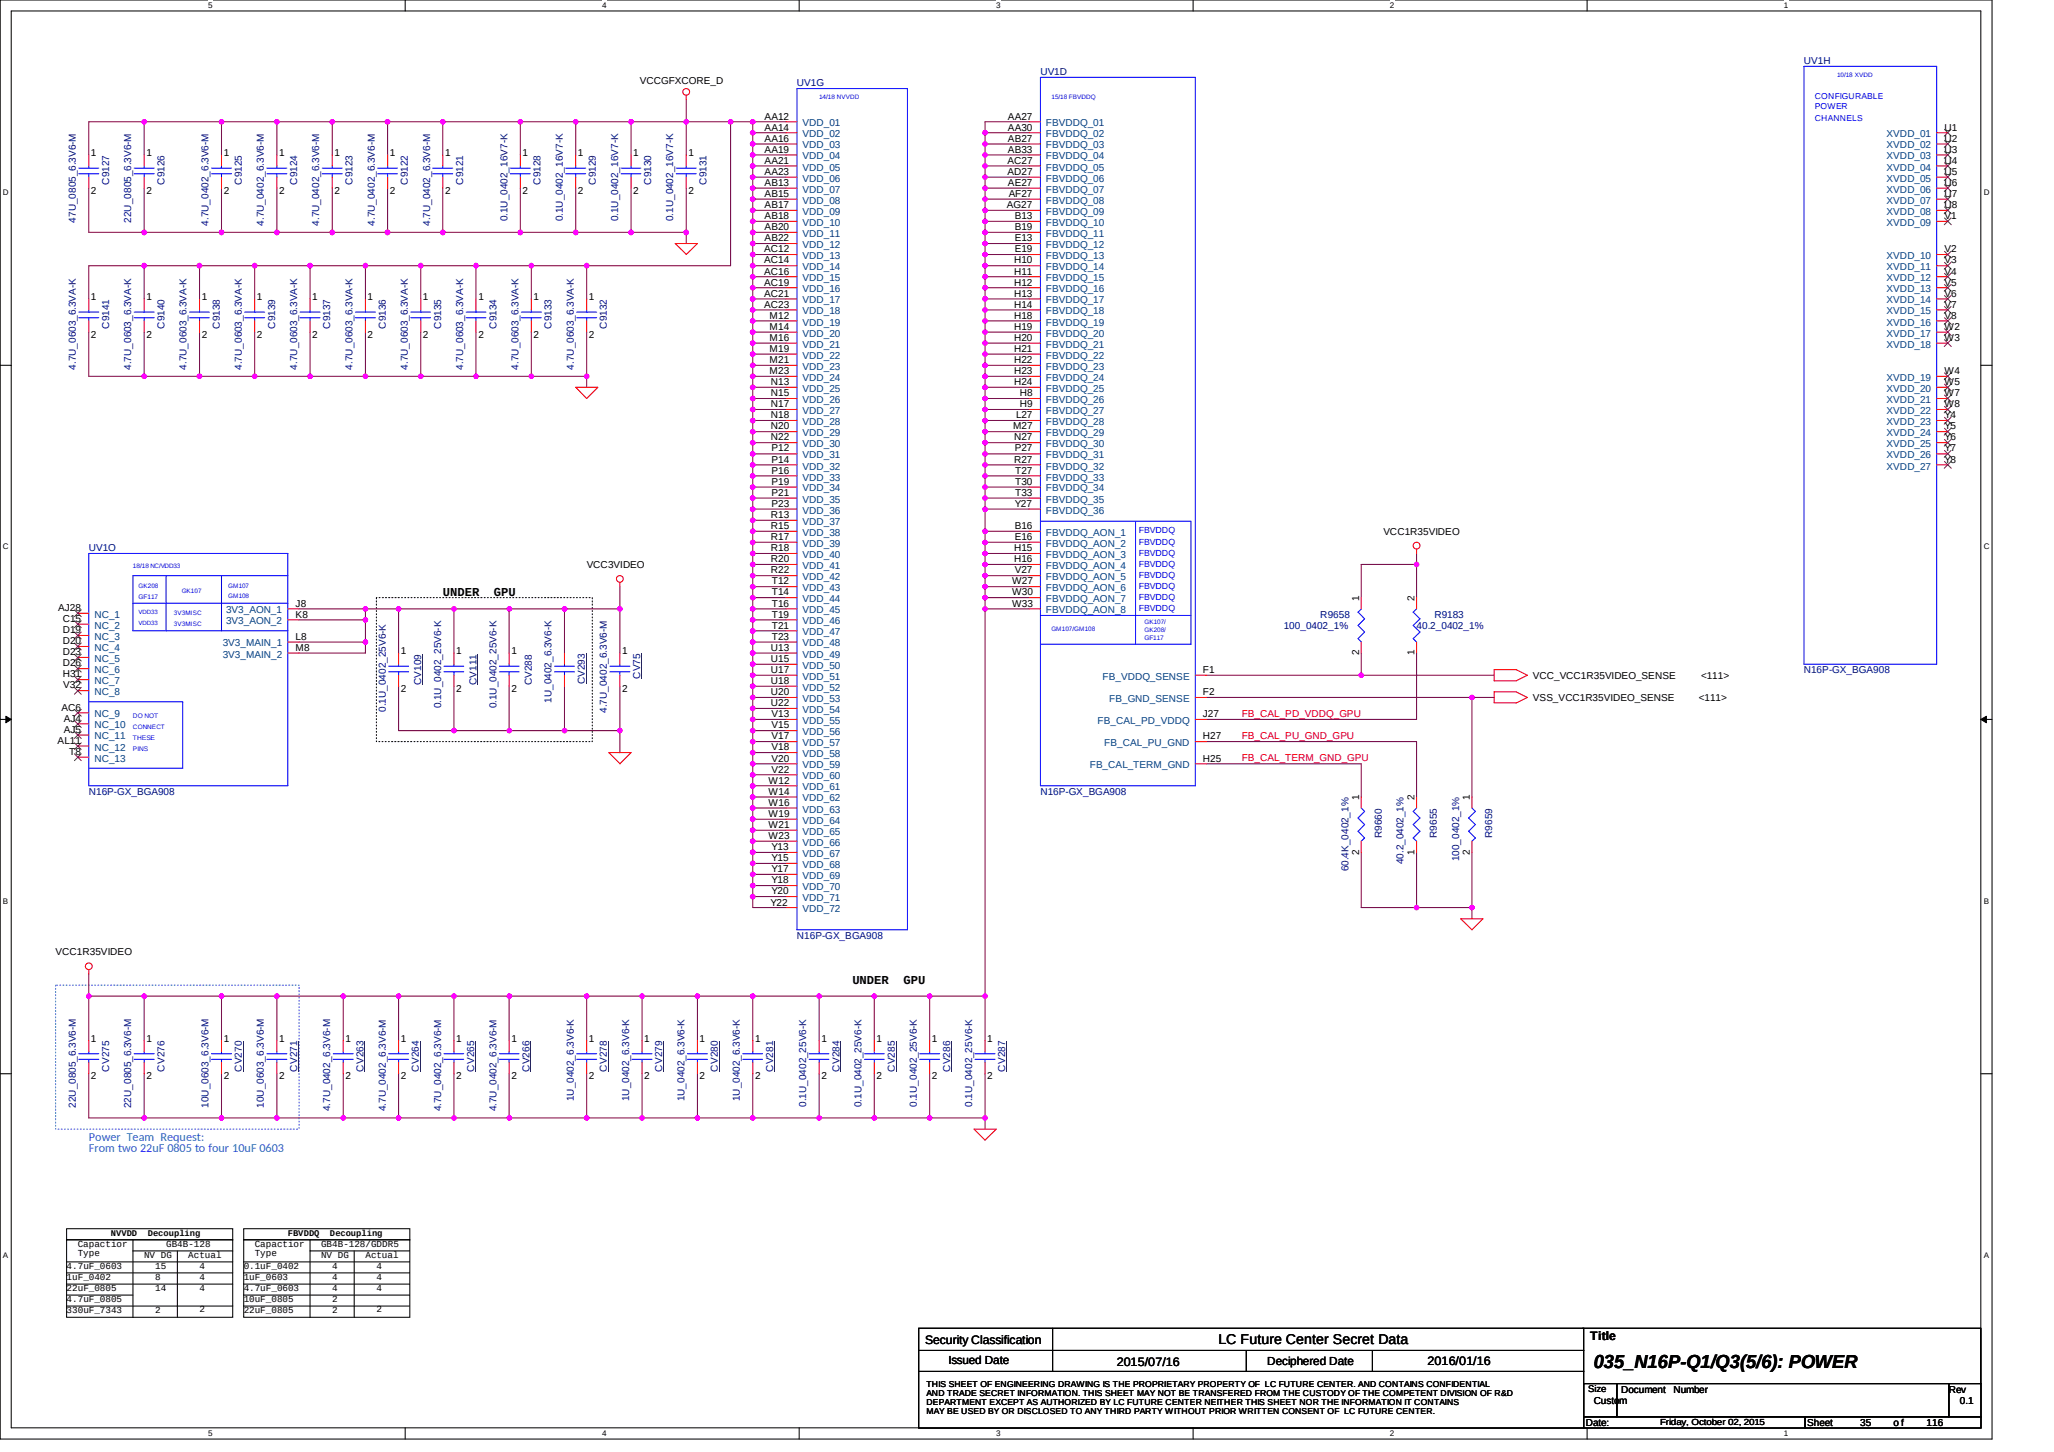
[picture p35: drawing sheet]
<svg xmlns="http://www.w3.org/2000/svg" width="297mm" height="210mm" viewBox="0 0 297 210" stroke-linecap="round" stroke-linejoin="round" font-family="sans-serif">
<defs><g id="words">
<text font-size="2.7" x="230.5" y="197.7">035_N16P-Q1/Q3(5/6): POWER</text>
<text font-size="2" x="176.2" y="194.3">LC Future Center Secret Data</text>
<g font-size="1.8">
<text x="64" y="86.2">UNDER</text>
<text x="71.4" y="86.2">GPU</text>
<text x="123.3" y="142.2">UNDER</text>
<text x="130.7" y="142.2">GPU</text>
<text x="133.8" y="194.2">Security Classification</text>
<text x="161.5" y="197.5">2015/07/16</text>
<text x="206.4" y="197.3">2016/01/16</text>
<text x="230" y="193.8">Title</text>
</g>
<g font-size="1.8" fill="#0080ff">
<text x="12.8" y="166.5">From two 22uF 0805 to four 10uF 0603</text>
<text x="12.8" y="164.9">Power Team Request:</text>
</g>
<g font-size="1.7">
<text x="137.2" y="197.2">Issued Date</text>
<text x="183.3" y="197.4">Deciphered Date</text>
</g>
<g font-size="1.4" fill="#000080">
<text x="150.5" y="10.9">UV1D</text>
<text x="260.9" y="9.3">UV1H</text>
<text x="115.3" y="12.5">UV1G</text>
<text x="15.8" y="26.7" transform="rotate(-90 15.8 26.7)">C9127</text>
<text x="23.8" y="26.7" transform="rotate(-90 23.8 26.7)">C9126</text>
<text x="35" y="26.7" transform="rotate(-90 35 26.7)">C9125</text>
<text x="43" y="26.7" transform="rotate(-90 43 26.7)">C9124</text>
<text x="51" y="26.7" transform="rotate(-90 51 26.7)">C9123</text>
<text x="59" y="26.7" transform="rotate(-90 59 26.7)">C9122</text>
<text x="67" y="26.7" transform="rotate(-90 67 26.7)">C9121</text>
<text x="78.2" y="26.7" transform="rotate(-90 78.2 26.7)">C9128</text>
<text x="86.2" y="26.7" transform="rotate(-90 86.2 26.7)">C9129</text>
<text x="94.2" y="26.7" transform="rotate(-90 94.2 26.7)">C9130</text>
<text x="102.2" y="26.7" transform="rotate(-90 102.2 26.7)">C9131</text>
<text x="11" y="32.2" transform="rotate(-90 11 32.2)">47U_0805_6.3V6-M</text>
<text x="19" y="32.2" transform="rotate(-90 19 32.2)">22U_0805_6.3V6-M</text>
<text x="30.2" y="32.6" transform="rotate(-90 30.2 32.6)">4.7U_0402_6.3V6-M</text>
<text x="38.2" y="32.6" transform="rotate(-90 38.2 32.6)">4.7U_0402_6.3V6-M</text>
<text x="46.2" y="32.6" transform="rotate(-90 46.2 32.6)">4.7U_0402_6.3V6-M</text>
<text x="54.2" y="32.6" transform="rotate(-90 54.2 32.6)">4.7U_0402_6.3V6-M</text>
<text x="62.2" y="32.6" transform="rotate(-90 62.2 32.6)">4.7U_0402_6.3V6-M</text>
<text x="73.4" y="32" transform="rotate(-90 73.4 32)">0.1U_0402_16V7-K</text>
<text x="81.4" y="32" transform="rotate(-90 81.4 32)">0.1U_0402_16V7-K</text>
<text x="89.4" y="32" transform="rotate(-90 89.4 32)">0.1U_0402_16V7-K</text>
<text x="97.4" y="32" transform="rotate(-90 97.4 32)">0.1U_0402_16V7-K</text>
<text x="15.8" y="47.5" transform="rotate(-90 15.8 47.5)">C9141</text>
<text x="23.8" y="47.5" transform="rotate(-90 23.8 47.5)">C9140</text>
<text x="31.8" y="47.5" transform="rotate(-90 31.8 47.5)">C9138</text>
<text x="39.8" y="47.5" transform="rotate(-90 39.8 47.5)">C9139</text>
<text x="47.8" y="47.5" transform="rotate(-90 47.8 47.5)">C9137</text>
<text x="55.8" y="47.5" transform="rotate(-90 55.8 47.5)">C9136</text>
<text x="63.8" y="47.5" transform="rotate(-90 63.8 47.5)">C9135</text>
<text x="71.8" y="47.5" transform="rotate(-90 71.8 47.5)">C9134</text>
<text x="79.8" y="47.5" transform="rotate(-90 79.8 47.5)">C9133</text>
<text x="87.8" y="47.5" transform="rotate(-90 87.8 47.5)">C9132</text>
<text x="11" y="53.4" transform="rotate(-90 11 53.4)">4.7U_0603_6.3VA-K</text>
<text x="19" y="53.4" transform="rotate(-90 19 53.4)">4.7U_0603_6.3VA-K</text>
<text x="27" y="53.4" transform="rotate(-90 27 53.4)">4.7U_0603_6.3VA-K</text>
<text x="35" y="53.4" transform="rotate(-90 35 53.4)">4.7U_0603_6.3VA-K</text>
<text x="43" y="53.4" transform="rotate(-90 43 53.4)">4.7U_0603_6.3VA-K</text>
<text x="51" y="53.4" transform="rotate(-90 51 53.4)">4.7U_0603_6.3VA-K</text>
<text x="59" y="53.4" transform="rotate(-90 59 53.4)">4.7U_0603_6.3VA-K</text>
<text x="67" y="53.4" transform="rotate(-90 67 53.4)">4.7U_0603_6.3VA-K</text>
<text x="75" y="53.4" transform="rotate(-90 75 53.4)">4.7U_0603_6.3VA-K</text>
<text x="83" y="53.4" transform="rotate(-90 83 53.4)">4.7U_0603_6.3VA-K</text>
<text x="12.8" y="79.7">UV1O</text>
<text x="190.9" y="89.3">R9658</text>
<text x="207.4" y="89.3">R9183</text>
<text x="185.7" y="90.9">100_0402_1%</text>
<text x="204.9" y="90.9">40.2_0402_1%</text>
<text x="60.9" y="99.1" transform="rotate(-90 60.9 99.1)">CV109</text>
<text x="68.9" y="99.1" transform="rotate(-90 68.9 99.1)">CV111</text>
<text x="76.9" y="99.1" transform="rotate(-90 76.9 99.1)">CV288</text>
<text x="79.8" y="101.6" transform="rotate(-90 79.8 101.6)">1U_0402_6.3V6-K</text>
<text x="84.6" y="98.9" transform="rotate(-90 84.6 98.9)">CV293</text>
<text x="92.6" y="98.1" transform="rotate(-90 92.6 98.1)">CV75</text>
<text x="260.9" y="97.3">N16P-GX_BGA908</text>
<text x="55.8" y="102.9" transform="rotate(-90 55.8 102.9)">0.1U_0402_25V6-K</text>
<text x="63.8" y="102.4" transform="rotate(-90 63.8 102.4)">0.1U_0402_25V6-K</text>
<text x="71.8" y="102.4" transform="rotate(-90 71.8 102.4)">0.1U_0402_25V6-K</text>
<text x="87.8" y="103" transform="rotate(-90 87.8 103)">4.7U_0402_6.3V6-M</text>
<text x="12.8" y="114.9">N16P-GX_BGA908</text>
<text x="150.5" y="114.9">N16P-GX_BGA908</text>
<text x="195" y="125.9" transform="rotate(-90 195 125.9)">60.4K_0402_1%</text>
<text x="199.8" y="121.1" transform="rotate(-90 199.8 121.1)">R9660</text>
<text x="203" y="125" transform="rotate(-90 203 125)">40.2_0402_1%</text>
<text x="207.8" y="121.1" transform="rotate(-90 207.8 121.1)">R9655</text>
<text x="211" y="124.5" transform="rotate(-90 211 124.5)">100_0402_1%</text>
<text x="215.8" y="121.1" transform="rotate(-90 215.8 121.1)">R9659</text>
<text x="115.3" y="135.7">N16P-GX_BGA908</text>
<text x="15.8" y="154.9" transform="rotate(-90 15.8 154.9)">CV275</text>
<text x="23.8" y="154.9" transform="rotate(-90 23.8 154.9)">CV276</text>
<text x="35" y="154.9" transform="rotate(-90 35 154.9)">CV270</text>
<text x="43" y="154.9" transform="rotate(-90 43 154.9)">CV271</text>
<text x="52.6" y="154.9" transform="rotate(-90 52.6 154.9)">CV263</text>
<text x="60.6" y="154.9" transform="rotate(-90 60.6 154.9)">CV264</text>
<text x="68.6" y="154.9" transform="rotate(-90 68.6 154.9)">CV265</text>
<text x="76.6" y="154.9" transform="rotate(-90 76.6 154.9)">CV266</text>
<text x="87.8" y="154.9" transform="rotate(-90 87.8 154.9)">CV278</text>
<text x="95.8" y="154.9" transform="rotate(-90 95.8 154.9)">CV279</text>
<text x="103.8" y="154.9" transform="rotate(-90 103.8 154.9)">CV280</text>
<text x="111.8" y="154.9" transform="rotate(-90 111.8 154.9)">CV281</text>
<text x="121.4" y="154.9" transform="rotate(-90 121.4 154.9)">CV284</text>
<text x="129.4" y="154.9" transform="rotate(-90 129.4 154.9)">CV285</text>
<text x="137.4" y="154.9" transform="rotate(-90 137.4 154.9)">CV286</text>
<text x="145.4" y="154.9" transform="rotate(-90 145.4 154.9)">CV287</text>
<text x="11" y="160.2" transform="rotate(-90 11 160.2)">22U_0805_6.3V6-M</text>
<text x="19" y="160.2" transform="rotate(-90 19 160.2)">22U_0805_6.3V6-M</text>
<text x="30.2" y="160.2" transform="rotate(-90 30.2 160.2)">10U_0603_6.3V6-M</text>
<text x="38.2" y="160.2" transform="rotate(-90 38.2 160.2)">10U_0603_6.3V6-M</text>
<text x="47.8" y="160.7" transform="rotate(-90 47.8 160.7)">4.7U_0402_6.3V6-M</text>
<text x="55.8" y="160.7" transform="rotate(-90 55.8 160.7)">4.7U_0402_6.3V6-M</text>
<text x="63.8" y="160.7" transform="rotate(-90 63.8 160.7)">4.7U_0402_6.3V6-M</text>
<text x="71.8" y="160.7" transform="rotate(-90 71.8 160.7)">4.7U_0402_6.3V6-M</text>
<text x="83" y="159.2" transform="rotate(-90 83 159.2)">1U_0402_6.3V6-K</text>
<text x="91" y="159.2" transform="rotate(-90 91 159.2)">1U_0402_6.3V6-K</text>
<text x="99" y="159.2" transform="rotate(-90 99 159.2)">1U_0402_6.3V6-K</text>
<text x="107" y="159.2" transform="rotate(-90 107 159.2)">1U_0402_6.3V6-K</text>
<text x="116.6" y="160" transform="rotate(-90 116.6 160)">0.1U_0402_25V6-K</text>
<text x="124.6" y="160" transform="rotate(-90 124.6 160)">0.1U_0402_25V6-K</text>
<text x="132.6" y="160" transform="rotate(-90 132.6 160)">0.1U_0402_25V6-K</text>
<text x="140.6" y="160" transform="rotate(-90 140.6 160)">0.1U_0402_25V6-K</text>
</g>
<g font-size="1.4">
<text x="92.5" y="12.2">VCCGFXCORE_D</text>
<text x="110.6" y="17.3">AA12</text>
<text x="145.8" y="17.3">AA27</text>
<text x="13.2" y="22.6">1</text>
<text x="21.2" y="22.6">1</text>
<text x="32.3" y="22.6">1</text>
<text x="40.4" y="22.6">1</text>
<text x="48.4" y="22.6">1</text>
<text x="56.4" y="22.6">1</text>
<text x="64.4" y="22.6">1</text>
<text x="75.6" y="22.6">1</text>
<text x="83.6" y="22.6">1</text>
<text x="91.6" y="22.6">1</text>
<text x="99.6" y="22.6">1</text>
<text x="110.6" y="23.7">AA21</text>
<text x="110.6" y="22.1">AA19</text>
<text x="110.6" y="20.5">AA16</text>
<text x="110.6" y="18.9">AA14</text>
<text x="145.7" y="23.7">AC27</text>
<text x="145.8" y="22.1">AB33</text>
<text x="145.8" y="20.5">AB27</text>
<text x="145.8" y="18.9">AA30</text>
<text x="281.2" y="23.7">U4</text>
<text x="281.2" y="22.1">U3</text>
<text x="281.2" y="20.5">U2</text>
<text x="281.2" y="18.9">U1</text>
<text x="13.2" y="28">2</text>
<text x="21.2" y="28">2</text>
<text x="32.3" y="28">2</text>
<text x="40.4" y="28">2</text>
<text x="48.4" y="28">2</text>
<text x="56.4" y="28">2</text>
<text x="64.4" y="28">2</text>
<text x="75.6" y="28">2</text>
<text x="83.6" y="28">2</text>
<text x="91.6" y="28">2</text>
<text x="99.6" y="28">2</text>
<text x="110.6" y="28.5">AB15</text>
<text x="110.6" y="26.9">AB13</text>
<text x="110.6" y="25.3">AA23</text>
<text x="145.7" y="25.3">AD27</text>
<text x="145.8" y="26.9">AE27</text>
<text x="145.9" y="28.5">AF27</text>
<text x="281.2" y="28.5">U7</text>
<text x="281.2" y="26.9">U6</text>
<text x="281.2" y="25.3">U5</text>
<text x="110.6" y="34.9">AB22</text>
<text x="110.6" y="33.3">AB20</text>
<text x="110.6" y="31.7">AB18</text>
<text x="110.6" y="30.1">AB17</text>
<text x="145.6" y="30.1">AG27</text>
<text x="146.8" y="34.9">E13</text>
<text x="146.8" y="33.3">B19</text>
<text x="146.8" y="31.7">B13</text>
<text x="281.2" y="31.7">V1</text>
<text x="281.2" y="30.1">U8</text>
<text x="110.5" y="41.3">AC19</text>
<text x="110.5" y="39.7">AC16</text>
<text x="110.5" y="38.1">AC14</text>
<text x="110.5" y="36.5">AC12</text>
<text x="146.7" y="41.3">H12</text>
<text x="146.7" y="39.7">H11</text>
<text x="146.7" y="38.1">H10</text>
<text x="146.8" y="36.5">E19</text>
<text x="281.2" y="41.3">V5</text>
<text x="281.2" y="39.7">V4</text>
<text x="281.2" y="38.1">V3</text>
<text x="281.2" y="36.5">V2</text>
<text x="13.2" y="43.4">1</text>
<text x="21.2" y="43.4">1</text>
<text x="29.2" y="43.4">1</text>
<text x="37.1" y="43.4">1</text>
<text x="45.2" y="43.4">1</text>
<text x="53.2" y="43.4">1</text>
<text x="61.2" y="43.4">1</text>
<text x="69.2" y="43.4">1</text>
<text x="77.2" y="43.4">1</text>
<text x="85.2" y="43.4">1</text>
<text x="110.5" y="44.5">AC23</text>
<text x="110.5" y="42.9">AC21</text>
<text x="111.3" y="47.7">M14</text>
<text x="111.3" y="46.1">M12</text>
<text x="146.7" y="47.7">H19</text>
<text x="146.7" y="46.1">H18</text>
<text x="146.7" y="44.5">H14</text>
<text x="146.7" y="42.9">H13</text>
<text x="281.2" y="47.7">W2</text>
<text x="281.2" y="46.1">V8</text>
<text x="281.2" y="44.5">V7</text>
<text x="281.2" y="42.9">V6</text>
<text x="13.2" y="48.8">2</text>
<text x="21.2" y="48.8">2</text>
<text x="29.2" y="48.8">2</text>
<text x="37.1" y="48.8">2</text>
<text x="45.2" y="48.8">2</text>
<text x="53.2" y="48.8">2</text>
<text x="61.2" y="48.8">2</text>
<text x="69.2" y="48.8">2</text>
<text x="77.2" y="48.8">2</text>
<text x="85.2" y="48.8">2</text>
<text x="111.3" y="52.5">M21</text>
<text x="111.3" y="50.9">M19</text>
<text x="111.3" y="49.3">M16</text>
<text x="146.7" y="52.5">H22</text>
<text x="146.7" y="50.9">H21</text>
<text x="146.7" y="49.3">H20</text>
<text x="281.2" y="49.3">W3</text>
<text x="111.3" y="54.1">M23</text>
<text x="111.5" y="58.9">N17</text>
<text x="111.5" y="57.3">N15</text>
<text x="111.5" y="55.7">N13</text>
<text x="146.7" y="55.7">H24</text>
<text x="146.7" y="54.1">H23</text>
<text x="147.5" y="58.9">H9</text>
<text x="147.5" y="57.3">H8</text>
<text x="281.2" y="58.9">W8</text>
<text x="281.2" y="57.3">W7</text>
<text x="281.2" y="55.7">W5</text>
<text x="281.2" y="54.1">W4</text>
<text x="111.5" y="63.7">N22</text>
<text x="111.5" y="62.1">N20</text>
<text x="111.5" y="60.5">N18</text>
<text x="111.5" y="65.3">P12</text>
<text x="146.5" y="62.1">M27</text>
<text x="146.7" y="63.7">N27</text>
<text x="146.8" y="65.3">P27</text>
<text x="146.9" y="60.5">L27</text>
<text x="281.2" y="65.3">Y7</text>
<text x="281.2" y="63.7">Y6</text>
<text x="281.2" y="62.1">Y5</text>
<text x="281.2" y="60.5">Y4</text>
<text x="111.5" y="71.7">P21</text>
<text x="111.5" y="70.1">P19</text>
<text x="111.5" y="68.5">P16</text>
<text x="111.5" y="66.9">P14</text>
<text x="146.7" y="66.9">R27</text>
<text x="146.8" y="71.7">T33</text>
<text x="146.8" y="70.1">T30</text>
<text x="146.8" y="68.5">T27</text>
<text x="281.2" y="66.9">Y8</text>
<text x="111.5" y="76.5">R15</text>
<text x="111.5" y="74.9">R13</text>
<text x="111.5" y="73.3">P23</text>
<text x="146.8" y="76.5">B16</text>
<text x="146.8" y="73.3">Y27</text>
<text x="200.1" y="77.3">VCC1R35VIDEO</text>
<text x="84.8" y="82.1">VCC3VIDEO</text>
<text x="111.5" y="82.9">R22</text>
<text x="111.5" y="81.3">R20</text>
<text x="111.5" y="79.7">R18</text>
<text x="111.5" y="78.1">R17</text>
<text x="146.7" y="81.3">H16</text>
<text x="146.7" y="79.7">H15</text>
<text x="146.8" y="82.9">V27</text>
<text x="146.8" y="78.1">E16</text>
<text x="8.4" y="88.3">AJ28</text>
<text x="9.1" y="89.9">C15</text>
<text x="42.8" y="89.3">K8</text>
<text x="42.8" y="87.7">J8</text>
<text x="111.6" y="89.3">T19</text>
<text x="111.6" y="87.7">T16</text>
<text x="111.6" y="86.1">T14</text>
<text x="111.6" y="84.5">T12</text>
<text x="146.4" y="87.7">W33</text>
<text x="146.4" y="86.1">W30</text>
<text x="146.4" y="84.5">W27</text>
<text x="196.5" y="86.9" transform="rotate(-90 196.5 86.9)">1</text>
<text x="204.5" y="86.9" transform="rotate(-90 204.5 86.9)">2</text>
<text x="9.1" y="94.7">D23</text>
<text x="9.1" y="93.1">D20</text>
<text x="9.1" y="91.5">D19</text>
<text x="42.8" y="94.1">M8</text>
<text x="42.8" y="92.5">L8</text>
<text x="58" y="94.6">1</text>
<text x="66" y="94.6">1</text>
<text x="74" y="94.6">1</text>
<text x="90" y="94.6">1</text>
<text x="111.5" y="95.7">U15</text>
<text x="111.5" y="94.1">U13</text>
<text x="111.6" y="92.5">T23</text>
<text x="111.6" y="90.9">T21</text>
<text x="196.5" y="94.7" transform="rotate(-90 196.5 94.7)">2</text>
<text x="204.5" y="94.7" transform="rotate(-90 204.5 94.7)">1</text>
<text x="9.1" y="97.9">H31</text>
<text x="9.1" y="96.3">D26</text>
<text x="9.1" y="99.5">V32</text>
<text x="58" y="100">2</text>
<text x="66" y="100">2</text>
<text x="74" y="100">2</text>
<text x="90" y="100">2</text>
<text x="111.5" y="100.5">U20</text>
<text x="111.5" y="98.9">U18</text>
<text x="111.5" y="97.3">U17</text>
<text x="174" y="100.5">F2</text>
<text x="174" y="97.3">F1</text>
<text x="221.7" y="98.1">VCC_VCC1R35VIDEO_SENSE</text>
<text x="221.7" y="101.3">VSS_VCC1R35VIDEO_SENSE</text>
<text x="245.7" y="101.3">&lt;111&gt;</text>
<text x="246" y="98.1">&lt;111&gt;</text>
<text x="8.3" y="107.5">AL11</text>
<text x="8.9" y="102.7">AC6</text>
<text x="9.2" y="105.9">AJ5</text>
<text x="9.2" y="104.3">AJ4</text>
<text x="111.5" y="102.1">U22</text>
<text x="111.5" y="106.9">V17</text>
<text x="111.5" y="105.3">V15</text>
<text x="111.5" y="103.7">V13</text>
<text x="174" y="106.9">H27</text>
<text x="174" y="103.7">J27</text>
<text x="10" y="109.1">T8</text>
<text x="111.2" y="113.3">W12</text>
<text x="111.5" y="111.7">V22</text>
<text x="111.5" y="110.1">V20</text>
<text x="111.5" y="108.5">V18</text>
<text x="174" y="110.1">H25</text>
<text x="111.2" y="119.7">W21</text>
<text x="111.2" y="118.1">W19</text>
<text x="111.2" y="116.5">W16</text>
<text x="111.2" y="114.9">W14</text>
<text x="196.5" y="115.7" transform="rotate(-90 196.5 115.7)">1</text>
<text x="204.5" y="115.7" transform="rotate(-90 204.5 115.7)">2</text>
<text x="212.5" y="115.7" transform="rotate(-90 212.5 115.7)">1</text>
<text x="111.2" y="121.3">W23</text>
<text x="111.5" y="124.5">Y15</text>
<text x="111.5" y="122.9">Y13</text>
<text x="196.5" y="123.5" transform="rotate(-90 196.5 123.5)">2</text>
<text x="204.5" y="123.5" transform="rotate(-90 204.5 123.5)">1</text>
<text x="212.5" y="123.5" transform="rotate(-90 212.5 123.5)">2</text>
<text x="111.4" y="130.9">Y22</text>
<text x="111.5" y="129.3">Y20</text>
<text x="111.5" y="127.7">Y18</text>
<text x="111.5" y="126.1">Y17</text>
<text x="8" y="138.1">VCC1R35VIDEO</text>
<text x="13.2" y="150.6">1</text>
<text x="21.2" y="150.6">1</text>
<text x="32.3" y="150.6">1</text>
<text x="40.4" y="150.6">1</text>
<text x="50" y="150.6">1</text>
<text x="58" y="150.6">1</text>
<text x="66" y="150.6">1</text>
<text x="74" y="150.6">1</text>
<text x="85.2" y="150.6">1</text>
<text x="93.2" y="150.6">1</text>
<text x="101.2" y="150.6">1</text>
<text x="109.2" y="150.6">1</text>
<text x="118.8" y="150.6">1</text>
<text x="126.8" y="150.6">1</text>
<text x="134.8" y="150.6">1</text>
<text x="142.8" y="150.6">1</text>
<text x="13.2" y="156">2</text>
<text x="21.2" y="156">2</text>
<text x="32.3" y="156">2</text>
<text x="40.4" y="156">2</text>
<text x="50" y="156">2</text>
<text x="58" y="156">2</text>
<text x="66" y="156">2</text>
<text x="74" y="156">2</text>
<text x="85.2" y="156">2</text>
<text x="93.2" y="156">2</text>
<text x="101.2" y="156">2</text>
<text x="109.2" y="156">2</text>
<text x="118.8" y="156">2</text>
<text x="126.8" y="156">2</text>
<text x="134.8" y="156">2</text>
<text x="142.8" y="156">2</text>
<text x="229.7" y="201.3">Size</text>
<text x="230.5" y="202.9">Custom</text>
<text x="234.5" y="201.3">Document</text>
<text x="242" y="201.3">Number</text>
<text x="281.8" y="201.3">Rev</text>
<text x="283.4" y="202.9">0.1</text>
<text x="229.3" y="206.1">Date:</text>
<text x="261.3" y="206.1">Sheet</text>
<text x="269" y="206.1">35</text>
<text x="273.8" y="206.1">o f</text>
<text x="278.6" y="206.1">116</text>
</g>
<g font-size="1.4" fill="#004080">
<text x="116.1" y="23">VDD_04</text>
<text x="116.1" y="21.4">VDD_03</text>
<text x="116.1" y="19.9">VDD_02</text>
<text x="116.1" y="18.2">VDD_01</text>
<text x="151.2" y="23">FBVDDQ_04</text>
<text x="151.2" y="21.4">FBVDDQ_03</text>
<text x="151.2" y="19.9">FBVDDQ_02</text>
<text x="151.2" y="18.2">FBVDDQ_01</text>
<text x="272.8" y="23">XVDD_03</text>
<text x="272.8" y="21.4">XVDD_02</text>
<text x="272.8" y="19.9">XVDD_01</text>
<text x="116.1" y="29.5">VDD_08</text>
<text x="116.1" y="27.8">VDD_07</text>
<text x="116.1" y="26.2">VDD_06</text>
<text x="116.1" y="24.7">VDD_05</text>
<text x="151.2" y="29.5">FBVDDQ_08</text>
<text x="151.2" y="27.8">FBVDDQ_07</text>
<text x="151.2" y="26.2">FBVDDQ_06</text>
<text x="151.2" y="24.7">FBVDDQ_05</text>
<text x="272.8" y="29.5">XVDD_07</text>
<text x="272.8" y="27.8">XVDD_06</text>
<text x="272.8" y="26.2">XVDD_05</text>
<text x="272.8" y="24.7">XVDD_04</text>
<text x="116.1" y="35.8">VDD_12</text>
<text x="116.1" y="34.3">VDD_11</text>
<text x="116.1" y="32.7">VDD_10</text>
<text x="116.1" y="31">VDD_09</text>
<text x="151.2" y="35.8">FBVDDQ_12</text>
<text x="151.2" y="34.3">FBVDDQ_11</text>
<text x="151.2" y="32.7">FBVDDQ_10</text>
<text x="151.2" y="31">FBVDDQ_09</text>
<text x="272.8" y="32.7">XVDD_09</text>
<text x="272.8" y="31">XVDD_08</text>
<text x="116.1" y="40.6">VDD_15</text>
<text x="116.1" y="39.1">VDD_14</text>
<text x="116.1" y="37.5">VDD_13</text>
<text x="151.2" y="40.6">FBVDDQ_15</text>
<text x="151.2" y="39.1">FBVDDQ_14</text>
<text x="151.2" y="37.5">FBVDDQ_13</text>
<text x="272.8" y="40.6">XVDD_12</text>
<text x="272.8" y="39.1">XVDD_11</text>
<text x="272.8" y="37.5">XVDD_10</text>
<text x="116.1" y="47.1">VDD_19</text>
<text x="116.1" y="45.4">VDD_18</text>
<text x="116.1" y="43.9">VDD_17</text>
<text x="116.1" y="42.3">VDD_16</text>
<text x="151.2" y="47.1">FBVDDQ_19</text>
<text x="151.2" y="45.4">FBVDDQ_18</text>
<text x="151.2" y="43.9">FBVDDQ_17</text>
<text x="151.2" y="42.3">FBVDDQ_16</text>
<text x="272.8" y="47.1">XVDD_16</text>
<text x="272.8" y="45.4">XVDD_15</text>
<text x="272.8" y="43.9">XVDD_14</text>
<text x="272.8" y="42.3">XVDD_13</text>
<text x="116.1" y="53.4">VDD_23</text>
<text x="116.1" y="51.9">VDD_22</text>
<text x="116.1" y="50.2">VDD_21</text>
<text x="116.1" y="48.6">VDD_20</text>
<text x="151.2" y="53.4">FBVDDQ_23</text>
<text x="151.2" y="51.9">FBVDDQ_22</text>
<text x="151.2" y="50.2">FBVDDQ_21</text>
<text x="151.2" y="48.6">FBVDDQ_20</text>
<text x="272.8" y="50.2">XVDD_18</text>
<text x="272.8" y="48.6">XVDD_17</text>
<text x="116.1" y="59.9">VDD_27</text>
<text x="116.1" y="58.2">VDD_26</text>
<text x="116.1" y="56.7">VDD_25</text>
<text x="116.1" y="55">VDD_24</text>
<text x="151.2" y="59.9">FBVDDQ_27</text>
<text x="151.2" y="58.2">FBVDDQ_26</text>
<text x="151.2" y="56.7">FBVDDQ_25</text>
<text x="151.2" y="55">FBVDDQ_24</text>
<text x="272.8" y="59.9">XVDD_22</text>
<text x="272.8" y="58.2">XVDD_21</text>
<text x="272.8" y="56.7">XVDD_20</text>
<text x="272.8" y="55">XVDD_19</text>
<text x="116.1" y="64.7">VDD_30</text>
<text x="116.1" y="63.1">VDD_29</text>
<text x="116.1" y="61.5">VDD_28</text>
<text x="151.2" y="64.7">FBVDDQ_30</text>
<text x="151.2" y="63.1">FBVDDQ_29</text>
<text x="151.2" y="61.5">FBVDDQ_28</text>
<text x="272.8" y="64.7">XVDD_25</text>
<text x="272.8" y="63.1">XVDD_24</text>
<text x="272.8" y="61.5">XVDD_23</text>
<text x="116.1" y="71">VDD_34</text>
<text x="116.1" y="69.5">VDD_33</text>
<text x="116.1" y="67.9">VDD_32</text>
<text x="116.1" y="66.3">VDD_31</text>
<text x="151.2" y="71">FBVDDQ_34</text>
<text x="151.2" y="69.5">FBVDDQ_33</text>
<text x="151.2" y="67.9">FBVDDQ_32</text>
<text x="151.2" y="66.3">FBVDDQ_31</text>
<text x="272.8" y="67.9">XVDD_27</text>
<text x="272.8" y="66.3">XVDD_26</text>
<text x="116.1" y="77.5">VDD_38</text>
<text x="116.1" y="75.8">VDD_37</text>
<text x="116.1" y="74.3">VDD_36</text>
<text x="116.1" y="72.7">VDD_35</text>
<text x="151.2" y="77.5">FBVDDQ_AON_1</text>
<text x="151.2" y="74.3">FBVDDQ_36</text>
<text x="151.2" y="72.7">FBVDDQ_35</text>
<text x="116.1" y="83.9">VDD_42</text>
<text x="116.1" y="82.3">VDD_41</text>
<text x="116.1" y="80.6">VDD_40</text>
<text x="116.1" y="79.1">VDD_39</text>
<text x="151.2" y="83.9">FBVDDQ_AON_5</text>
<text x="151.2" y="82.3">FBVDDQ_AON_4</text>
<text x="151.2" y="80.6">FBVDDQ_AON_3</text>
<text x="151.2" y="79.1">FBVDDQ_AON_2</text>
<text x="13.7" y="89.3">NC_1</text>
<text x="32.7" y="88.7">3V3_AON_1</text>
<text x="116.1" y="88.7">VDD_45</text>
<text x="116.1" y="87.1">VDD_44</text>
<text x="116.1" y="85.4">VDD_43</text>
<text x="151.2" y="88.7">FBVDDQ_AON_8</text>
<text x="151.2" y="87.1">FBVDDQ_AON_7</text>
<text x="151.2" y="85.4">FBVDDQ_AON_6</text>
<text x="13.7" y="95.7">NC_5</text>
<text x="13.7" y="94.1">NC_4</text>
<text x="13.7" y="92.5">NC_3</text>
<text x="13.7" y="90.9">NC_2</text>
<text x="32.2" y="95.1">3V3_MAIN_2</text>
<text x="32.2" y="93.5">3V3_MAIN_1</text>
<text x="32.7" y="90.3">3V3_AON_2</text>
<text x="116.1" y="95.1">VDD_49</text>
<text x="116.1" y="93.5">VDD_48</text>
<text x="116.1" y="91.9">VDD_47</text>
<text x="116.1" y="90.3">VDD_46</text>
<text x="13.7" y="100.5">NC_8</text>
<text x="13.7" y="98.9">NC_7</text>
<text x="13.7" y="97.3">NC_6</text>
<text x="116.1" y="101.5">VDD_53</text>
<text x="116.1" y="99.9">VDD_52</text>
<text x="116.1" y="98.2">VDD_51</text>
<text x="116.1" y="96.7">VDD_50</text>
<text x="159.5" y="98.2">FB_VDDQ_SENSE</text>
<text x="160.4" y="101.5">FB_GND_SENSE</text>
<text x="13.7" y="106.9">NC_11</text>
<text x="13.7" y="105.3">NC_10</text>
<text x="13.7" y="103.7">NC_9</text>
<text x="116.1" y="107.8">VDD_57</text>
<text x="116.1" y="106.3">VDD_56</text>
<text x="116.1" y="104.7">VDD_55</text>
<text x="116.1" y="103">VDD_54</text>
<text x="158.7" y="104.7">FB_CAL_PD_VDDQ</text>
<text x="159.7" y="107.8">FB_CAL_PU_GND</text>
<text x="13.7" y="110.1">NC_13</text>
<text x="13.7" y="108.5">NC_12</text>
<text x="116.1" y="112.7">VDD_60</text>
<text x="116.1" y="111.1">VDD_59</text>
<text x="116.1" y="109.5">VDD_58</text>
<text x="157.6" y="111.1">FB_CAL_TERM_GND</text>
<text x="116.1" y="119.1">VDD_64</text>
<text x="116.1" y="117.5">VDD_63</text>
<text x="116.1" y="115.9">VDD_62</text>
<text x="116.1" y="114.3">VDD_61</text>
<text x="116.1" y="125.4">VDD_68</text>
<text x="116.1" y="123.9">VDD_67</text>
<text x="116.1" y="122.3">VDD_66</text>
<text x="116.1" y="120.7">VDD_65</text>
<text x="116.1" y="131.9">VDD_72</text>
<text x="116.1" y="130.2">VDD_71</text>
<text x="116.1" y="128.7">VDD_70</text>
<text x="116.1" y="127.1">VDD_69</text>
</g>
<g font-size="1.4" fill="#f00">
<text x="179.6" y="103.6">FB_CAL_PD_VDDQ_GPU</text>
<text x="179.6" y="106.9">FB_CAL_PU_GND_GPU</text>
<text x="179.6" y="110">FB_CAL_TERM_GND_GPU</text>
</g>
<g font-size="1.3" fill="#00f">
<text x="164.7" y="77.1">FBVDDQ</text>
<text x="164.7" y="83.5">FBVDDQ</text>
<text x="164.7" y="81.9">FBVDDQ</text>
<text x="164.7" y="80.3">FBVDDQ</text>
<text x="164.7" y="78.7">FBVDDQ</text>
<text x="164.7" y="88.3">FBVDDQ</text>
<text x="164.7" y="86.7">FBVDDQ</text>
<text x="164.7" y="85.1">FBVDDQ</text>
</g>
<g font-size="1.3">
<text x="16.1" y="178.6">NVVDD</text>
<text x="21.4" y="178.6">Decoupling</text>
<text x="41.6" y="178.6">FBVDDQ</text>
<text x="47.7" y="178.6">Decoupling</text>
<text x="9.6" y="183.4">4.7uF_0603</text>
<text x="9.6" y="185">1uF_0402</text>
<text x="11.3" y="180.2">Capactior</text>
<text x="11.3" y="181.6">Type</text>
<text x="20.8" y="181.8">NV DG</text>
<text x="22.4" y="183.4">15</text>
<text x="22.4" y="185">8</text>
<text x="24" y="180.2">GB4B-128</text>
<text x="27.2" y="181.8">Actual</text>
<text x="28.9" y="183.4">4</text>
<text x="28.9" y="185">4</text>
<text x="35.2" y="183.4">0.1uF_0402</text>
<text x="35.2" y="185">1uF_0603</text>
<text x="36.8" y="180.2">Capactior</text>
<text x="36.8" y="181.6">Type</text>
<text x="46.4" y="181.8">NV DG</text>
<text x="46.4" y="180.2">GB4B-128/GDDR5</text>
<text x="48" y="183.4">4</text>
<text x="48" y="185">4</text>
<text x="52.8" y="181.8">Actual</text>
<text x="54.4" y="183.4">4</text>
<text x="54.4" y="185">4</text>
<text x="9.6" y="186.6">22uF_0805</text>
<text x="9.6" y="188.2">4.7uF_0805</text>
<text x="9.6" y="189.8">330uF_7343</text>
<text x="22.4" y="186.6">14</text>
<text x="22.4" y="189.8">2</text>
<text x="28.9" y="186.6">4</text>
<text x="28.9" y="189.7">2</text>
<text x="35.2" y="186.6">4.7uF_0603</text>
<text x="35.2" y="188.2">10uF_0805</text>
<text x="35.2" y="189.8">22uF_0805</text>
<text x="48" y="186.6">4</text>
<text x="48" y="189.8">2</text>
<text x="48" y="188.2">2</text>
<text x="54.4" y="186.6">4</text>
<text x="54.4" y="189.7">2</text>
<text x="240.1" y="206">Friday, October 02, 2015</text>
</g>
<g font-size="1.2">
<text x="30.1" y="1.2">5</text>
<text x="87.1" y="1.2">4</text>
<text x="144" y="1.2">3</text>
<text x="201" y="1.2">2</text>
<text x="258" y="1.2">1</text>
<text x=".4" y="28.2">D</text>
<text x="286.9" y="28.2">D</text>
<text x=".4" y="79.4">C</text>
<text x="286.9" y="79.4">C</text>
<text x=".4" y="130.6">B</text>
<text x="286.9" y="130.6">B</text>
<text x=".4" y="181.8">A</text>
<text x="286.9" y="181.8">A</text>
<text x="134" y="200.5">THIS SHEET OF ENGINEERING DRAWING IS THE PROPRIETARY PROPERTY OF LC FUTURE CENTER. AND CONTAINS CONFIDENTIAL</text>
<text x="134" y="201.8">AND TRADE SECRET INFORMATION. THIS SHEET MAY NOT BE TRANSFERED FROM THE CUSTODY OF THE COMPETENT DIVISION OF R&amp;D</text>
<text x="134" y="203.1">DEPARTMENT EXCEPT AS AUTHORIZED BY LC FUTURE CENTER NEITHER THIS SHEET NOR THE INFORMATION IT CONTAINS</text>
<text x="30.1" y="207.6">5</text>
<text x="87.1" y="207.6">4</text>
<text x="134" y="204.4">MAY BE USED BY OR DISCLOSED TO ANY THIRD PARTY WITHOUT PRIOR WRITTEN CONSENT OF LC FUTURE CENTER.</text>
<text x="144" y="207.6">3</text>
<text x="201" y="207.6">2</text>
<text x="258" y="207.6">1</text>
</g>
<g font-size="1.2" fill="#00f">
<text x="262.5" y="15.8">POWER</text>
<text x="262.5" y="14.3">CONFIGURABLE</text>
<text x="262.5" y="17.4">CHANNELS</text>
</g>
<g font-size="1" fill="#00f">
<text x="20" y="86.6">GF117</text>
<text x="165.5" y="92.5">GF117</text>
<text x="19.2" y="103.8">DO NOT</text>
<text x="19.2" y="106.9">THESE</text>
<text x="19.2" y="108.5">PINS</text>
</g>
<g font-size=".9" fill="#00f">
<text x="265.7" y="11.1">10/18 XVDD</text>
<text x="118.5" y="14.3">14/18 NVVDD</text>
<text x="152" y="14.3">15/18 FBVDDQ</text>
<text x="19.2" y="82.1">18/18 NC/VDD33</text>
<text x="20" y="88.8">VDD33</text>
<text x="20" y="85">GK208</text>
<text x="25.2" y="88.9">3V3MISC</text>
<text x="26.3" y="85.8">GK107</text>
<text x="33" y="85">GM107</text>
<text x="33" y="86.5">GM108</text>
<text x="20" y="90.4">VDD33</text>
<text x="25.2" y="90.5">3V3MISC</text>
<text x="152" y="91.3">GM107/GM108</text>
<text x="165.5" y="90.1">GK107/</text>
<text x="165.5" y="91.4">GK208/</text>
<text x="19.2" y="105.3">CONNECT</text>
</g>
</g></defs>
<path d="M0 0h288.1v208h-288.1zM1.6 1.6h284.9v204.8h-284.9z" fill="none" stroke="#000" stroke-width=".15"/>
<g fill="#fff">
<path d="M30.1 .1h.7v1.3h-.7z" fill-rule="evenodd"/>
<path d="M30.1 206.6h.7v1.3h-.7z" fill-rule="evenodd"/>
</g>
<path d="M58.6 0v1.6M58.6 206.4v1.6" fill="none" stroke="#000" stroke-width=".15"/>
<g fill="#fff">
<path d="M87.1 .1h.6v1.3h-.6z" fill-rule="evenodd"/>
<path d="M87.1 206.6h.6v1.3h-.6z" fill-rule="evenodd"/>
</g>
<path d="M115.6 0v1.6M115.6 206.4v1.6" fill="none" stroke="#000" stroke-width=".15"/>
<g fill="#fff">
<path d="M144 .1h.7v1.3h-.7z" fill-rule="evenodd"/>
<path d="M144 206.6h.7v1.3h-.7z" fill-rule="evenodd"/>
</g>
<path d="M172.5 0v1.6M172.5 206.4v1.6" fill="none" stroke="#000" stroke-width=".15"/>
<g fill="#fff">
<path d="M201 .1h.6v1.3h-.6z" fill-rule="evenodd"/>
<path d="M201 206.6h.6v1.3h-.6z" fill-rule="evenodd"/>
</g>
<path d="M229.5 0v1.6M229.5 206.4v1.6" fill="none" stroke="#000" stroke-width=".15"/>
<g fill="#fff">
<path d="M258 .1h.6v1.3h-.6z" fill-rule="evenodd"/>
<path d="M258 206.6h.6v1.3h-.6z" fill-rule="evenodd"/>
<path d="M.4 27.2h.9v1.3h-.9z" fill-rule="evenodd"/>
<path d="M286.9 27.2h.8v1.3h-.8z" fill-rule="evenodd"/>
<path d="M.4 78.4h.9v1.3h-.9z" fill-rule="evenodd"/>
<path d="M286.9 78.4h.8v1.3h-.8z" fill-rule="evenodd"/>
</g>
<path d="M0 52.8h1.6M286.5 52.8h1.6" fill="none" stroke="#000" stroke-width=".15"/>
<g fill="#fff">
<path d="M.4 129.6h.8v1.3h-.8z" fill-rule="evenodd"/>
<path d="M286.9 129.6h.8v1.3h-.8z" fill-rule="evenodd"/>
</g>
<path d="M0 104h1.6M286.5 104h1.6" fill="none" stroke="#000" stroke-width=".15"/>
<path d="M.8 103.5l.8 .5-.8 .5zM286.5 104l.8-.5v1z" fill="#000"/>
<path d="M.8 103.5l.8 .5-.8 .5zM286.5 104l.8-.5v1z" fill="none" stroke="#000" stroke-width=".14"/>
<g fill="#fff">
<path d="M.4 180.8h.8v1.3h-.8z" fill-rule="evenodd"/>
<path d="M286.9 180.8h.8v1.3h-.8z" fill-rule="evenodd"/>
</g>
<g fill="none" stroke="#000" stroke-width=".15">
<path d="M54.4 86.9v.1M54.4 87.3v.2M54.4 87.8v.1M54.4 88.3v.1M54.4 88.7v.2M54.4 89.2v.1M54.4 89.6v.2M54.4 90.1v.1M54.4 90.6v.1M54.4 91v.2M54.4 91.5v.1M54.4 91.9v.2"/>
<path d="M54.4 92.4v.1M54.4 92.9v.1M54.4 93.3v.2M54.4 93.8v.1M54.4 94.2v.2M54.4 94.7v.1M54.4 95.1v.2M54.4 95.6v.1M54.4 96.1v.1M54.4 96.5v.2M54.4 97v.2M54.4 97.4v.2"/>
<path d="M54.4 97.9v.2M54.4 98.4v.1M54.4 98.8v.2M54.4 99.3v.1M54.4 99.8v.1M54.5 86.4l-.1 .2M54.8 86.4h.2M55.3 86.4h.2M55.7 86.4h.2M56.2 86.4h.2M56.7 86.4h.1M57.1 86.4h.2"/>
<path d="M57.6 86.4h.1M58.1 86.4h.1M58.5 86.4h.2M59 86.4h.1M59.4 86.4h.2M59.9 86.4h.1M60.4 86.4h.1M60.8 86.4h.2M61.3 86.4h.1M61.7 86.4h.2M62.2 86.4h.1M62.7 86.4h.1"/>
<path d="M63.1 86.4h.2M63.6 86.4h.1M64 86.4h.2M64.5 86.4h.1M64.9 86.4h.2M65.4 86.4h.1M65.9 86.4h.1M66.3 86.4h.2M66.8 86.4h.2M67.2 86.4h.2M67.7 86.4h.2M68.2 86.4h.1"/>
<path d="M68.6 86.4h.2M69.1 86.4h.2M69.5 86.4h.2M70 86.4h.2M70.5 86.4h.1M70.9 86.4h.2M71.4 86.4h.1M71.9 86.4h.1M72.3 86.4h.2M72.8 86.4h.1M73.2 86.4h.2M73.7 86.4h.1"/>
<path d="M74.2 86.4h.1M74.6 86.4h.2M75.1 86.4h.1M75.5 86.4h.2M76 86.4h.1M76.4 86.4h.2M76.9 86.4h.1M77.4 86.4h.1M77.8 86.4h.2M78.3 86.4h.1M78.7 86.4h.2M79.2 86.4h.2"/>
<path d="M79.7 86.4h.1M80.1 86.4h.2M80.6 86.4h.2M81 86.4h.2M81.5 86.4h.2M82 86.4h.1M82.4 86.4h.2M82.9 86.4h.1M83.4 86.4h.1M83.8 86.4h.2M84.3 86.4h.1M84.7 86.4h.2"/>
<path d="M85.2 86.4h.1M85.7 86.4v.2M85.7 86.9v.1M85.7 87.3v.2M85.7 87.8v.1M85.7 88.3v.1M85.7 88.7v.2M85.7 89.2v.1M85.7 89.6v.2M85.7 90.1v.1M85.7 90.6v.1M85.7 91v.2"/>
<path d="M85.7 91.5v.1M85.7 91.9v.2M85.7 92.4v.1M85.7 92.9v.1M85.7 93.3v.2M85.7 93.8v.1M85.7 94.2v.2M85.7 94.7v.1M85.7 95.1v.2M85.7 95.6v.1M85.7 96.1v.1M85.7 96.5v.2"/>
<path d="M85.7 97v.2M85.7 97.4v.2M85.7 97.9v.2M85.7 98.4v.1M85.7 98.8v.2M85.7 99.3v.1M85.7 99.8v.1M54.4 107.1l.1 .1M54.4 100.2v.2M54.4 100.7v.1M54.4 101.1v.2M54.4 101.6v.1"/>
<path d="M54.4 102.1v.1M54.4 102.5v.2M54.4 103v.1M54.4 103.4v.2M54.4 103.9v.1M54.4 104.4v.1M54.4 104.8v.2M54.4 105.3v.1M54.4 105.7v.2M54.4 106.2v.1M54.4 106.6v.2M54.8 107.2h.1"/>
<path d="M55.2 107.2h.2M55.7 107.2h.1M56.2 107.2h.1M56.6 107.2h.2M57.1 107.2h.2M57.5 107.2h.2M58 107.2h.2M58.5 107.2h.1M58.9 107.2h.2M59.4 107.2h.1M59.9 107.2h.1M60.3 107.2h.2"/>
<path d="M60.8 107.2h.1M61.2 107.2h.2M61.7 107.2h.1M62.2 107.2h.1M62.6 107.2h.2M63.1 107.2h.1M63.5 107.2h.2M64 107.2h.1M64.5 107.2h.1M64.9 107.2h.2M65.4 107.2h.1M65.8 107.2h.2"/>
<path d="M66.3 107.2h.1M66.7 107.2h.2M67.2 107.2h.1M67.7 107.2h.1M68.1 107.2h.2M68.6 107.2h.2M69 107.2h.2M69.5 107.2h.2M70 107.2h.1M70.4 107.2h.2M70.9 107.2h.1M71.4 107.2h.1"/>
<path d="M71.8 107.2h.2M72.3 107.2h.1M72.7 107.2h.2M73.2 107.2h.1M73.7 107.2h.1M74.1 107.2h.2M74.6 107.2h.1M75 107.2h.2M75.5 107.2h.1M76 107.2h.1M76.4 107.2h.2M76.9 107.2h.1"/>
<path d="M77.3 107.2h.2M77.8 107.2h.1M78.2 107.2h.2M78.7 107.2h.1M79.2 107.2h.1M79.6 107.2h.2M80.1 107.2h.2M80.5 107.2h.2M81 107.2h.2M81.5 107.2h.1M81.9 107.2h.2M82.4 107.2h.1"/>
<path d="M82.9 107.2h.1M83.3 107.2h.2M83.8 107.2h.1M84.2 107.2h.2M84.7 107.2h.1M85.2 107.2h.1M85.7 107.1l-.1 .1M85.7 100.2v.2M85.7 100.7v.1M85.7 101.1v.2M85.7 101.6v.1M85.7 102.1v.1"/>
<path d="M85.7 102.5v.2M85.7 103v.1M85.7 103.4v.2M85.7 103.9v.1M85.7 104.4v.1M85.7 104.8v.2M85.7 105.3v.1M85.7 105.7v.2M85.7 106.2v.1M85.7 106.6v.2M0 155.2h1.6M286.5 155.2h1.6"/>
<path d="M9.6 179.2h24.1v11.2h-24.1zM9.6 177.6h24.1v1.6h-24.1zM19.2 179.2v11.2M35.2 179.2h24.1v11.2h-24.1zM35.2 177.6h24.1v1.6h-24.1zM44.8 179.2v11.2M9.6 182.4h24.1M9.6 184h24.1M9.6 185.6h24.1M9.6 187.2h9.6M9.6 188.8h24.1M19.2 180.8h14.5"/>
<path d="M25.6 180.8v9.6M35.2 182.4h24M35.2 184h24M35.2 185.6h24M35.2 187.2h24M35.2 188.8h24M44.8 180.8h14.4M51.2 180.8v9.6"/>
</g>
<g fill="none" stroke="#0080ff" stroke-width=".15">
<path d="M8 142.4v.2M8 142.9v.1M8 143.3v.2M8 143.8v.1M8 144.3v.1M8 144.7v.2M8 145.2v.1M8 145.6v.2M8 146.1v.1M8 146.5v.2M8 147v.1M8 147.5v.1"/>
<path d="M8 147.9v.2M8 148.4v.2M8 148.8v.2M8 149.3v.2M8 149.8v.1M8 150.2v.2M8 150.7v.1M8 151.2v.1M8 151.6v.2M8 152.1v.1M8 152.5v.2M8 153v.1"/>
<path d="M8 153.5v.1M8 153.9v.2M8 154.4v.1M8 154.8v.2M8 155.3v.1M8 155.8v.1M8 156.2v.2M8 156.7v.1M8 157.1v.2M8 157.6v.1M8 158v.2M8 158.5v.1"/>
<path d="M8 159v.1M8 159.4v.2M8 159.9v.2M8.2 142.4h.1M8.6 142.4h.2M9.1 142.4h.1M9.6 142.4h.1M10 142.4h.2M10.5 142.4h.1M10.9 142.4h.2M11.4 142.4h.1M11.9 142.4h.1"/>
<path d="M12.3 142.4h.2M12.8 142.4h.1M13.2 142.4h.2M13.7 142.4h.1M14.1 142.4h.2M14.6 142.4h.1M15.1 142.4h.1M15.5 142.4h.2M16 142.4h.2M16.4 142.4h.2M16.9 142.4h.2M17.4 142.4h.1"/>
<path d="M17.8 142.4h.2M18.3 142.4h.2M18.7 142.4h.2M19.2 142.4h.2M19.7 142.4h.1M20.1 142.4h.2M20.6 142.4h.1M21.1 142.4h.1M21.5 142.4h.2M22 142.4h.1M22.4 142.4h.2M22.9 142.4h.1"/>
<path d="M23.4 142.4h.1M23.8 142.4h.2M24.3 142.4h.1M24.7 142.4h.2M25.2 142.4h.1M25.6 142.4h.2M26.1 142.4h.1M26.6 142.4h.1M27 142.4h.2M27.5 142.4h.1M27.9 142.4h.2M28.4 142.4h.2"/>
<path d="M28.9 142.4h.1M29.3 142.4h.2M29.8 142.4h.2M30.2 142.4h.2M30.7 142.4h.2M31.2 142.4h.1M31.6 142.4h.2M32.1 142.4h.1M32.6 142.4h.1M33 142.4h.2M33.5 142.4h.1M33.9 142.4h.2"/>
<path d="M34.4 142.4h.1M34.9 142.4h.1M35.3 142.4h.2M35.8 142.4h.1M36.2 142.4h.2M36.7 142.4h.1M37.1 142.4h.2M37.6 142.4h.1M38.1 142.4h.1M38.5 142.4h.2M39 142.4h.1M39.4 142.4h.2"/>
<path d="M39.9 142.4h.2M40.4 142.4h.1M40.8 142.4h.2M41.3 142.4h.2M41.7 142.4h.2M42.2 142.4h.2M42.7 142.4h.1M43.1 142.4l.2 .1M43.3 142.7v.2M43.3 143.2v.2M43.3 143.7v.1M43.3 144.1v.2"/>
<path d="M43.3 144.6v.1M43.3 145.1v.1M43.3 145.5v.2M43.3 146v.1M43.3 146.4v.2M43.3 146.9v.1M43.3 147.4v.1M43.3 147.8v.2M43.3 148.3v.1M43.3 148.7v.2M43.3 149.2v.1M43.3 149.6v.2"/>
<path d="M43.3 150.1v.1M43.3 150.6v.1M43.3 151v.2M43.3 151.5v.1M43.3 151.9v.2M43.3 152.4v.2M43.3 152.9v.1M43.3 153.3v.2M43.3 153.8v.2M43.3 154.2v.2M43.3 154.7v.2M43.3 155.2v.1"/>
<path d="M43.3 155.6v.2M43.3 156.1v.1M43.3 156.6v.1M43.3 157v.2M43.3 157.5v.1M43.3 157.9v.2M43.3 158.4v.1M43.3 158.9v.1M43.3 159.3v.2M43.3 159.8v.1M8 163.1l.1 .1M8 160.3v.2"/>
<path d="M8 160.8v.2M8 161.3v.1M8 161.7v.2M8 162.2v.1M8 162.7v.1M8.4 163.2h.1M8.9 163.2h.1M9.3 163.2h.2M9.8 163.2h.1M10.2 163.2h.2M10.7 163.2h.1M11.1 163.2h.2"/>
<path d="M11.6 163.2h.1M12.1 163.2h.1M12.5 163.2h.2M13 163.2h.1M13.4 163.2h.2M13.9 163.2h.1M14.4 163.2h.1M14.8 163.2h.2M15.3 163.2h.1M15.7 163.2h.2M16.2 163.2h.1M16.7 163.2h.1"/>
<path d="M17.1 163.2h.2M17.6 163.2h.1M18 163.2h.2M18.5 163.2h.2M18.9 163.2h.2M19.4 163.2h.2M19.9 163.2h.1M20.4 163.2h.1M20.8 163.2h.2M21.3 163.2h.1M21.7 163.2h.2M22.2 163.2h.1"/>
<path d="M22.6 163.2h.2M23.1 163.2h.1M23.6 163.2h.1M24 163.2h.2M24.5 163.2h.1M24.9 163.2h.2M25.4 163.2h.1M25.9 163.2h.1M26.3 163.2h.2M26.8 163.2h.1M27.2 163.2h.2M27.7 163.2h.1"/>
<path d="M28.2 163.2h.1M28.6 163.2h.2M29.1 163.2h.1M29.5 163.2h.2M30 163.2h.2M30.4 163.2h.2M30.9 163.2h.2M31.4 163.2h.1M31.9 163.2h.1M32.3 163.2h.2M32.8 163.2h.1M33.2 163.2h.2"/>
<path d="M33.7 163.2h.1M34.1 163.2h.2M34.6 163.2h.1M35.1 163.2h.1M35.5 163.2h.2M36 163.2h.1M36.4 163.2h.2M36.9 163.2h.1M37.4 163.2h.1M37.8 163.2h.2M38.3 163.2h.1M38.7 163.2h.2"/>
<path d="M39.2 163.2h.1M39.7 163.2h.1M40.1 163.2h.2M40.6 163.2h.1M41 163.2h.2M41.5 163.2h.2M41.9 163.2h.2M42.4 163.2h.2M42.9 163.2h.1M43.3 160.2v.2M43.3 160.7v.1M43.3 161.1v.2"/>
<path d="M43.3 161.6v.1M43.3 162.1v.1M43.3 162.5v.2M43.3 163v.1"/>
</g>
<path d="M52.8 48v6.4" fill="none" stroke="#800040" stroke-width=".15"/>
<circle cx="52.8" cy="54.4" r=".32" fill="#f0f"/>
<circle cx="52.8" cy="54.4" r=".32" fill="none" stroke="#f0f" stroke-width=".15"/>
<path d="M52.8 38.4v4.8" fill="none" stroke="#800040" stroke-width=".15"/>
<circle cx="52.8" cy="38.4" r=".32" fill="#f0f"/>
<circle cx="52.8" cy="38.4" r=".32" fill="none" stroke="#f0f" stroke-width=".15"/>
<path d="M60.9 38.4v4.8" fill="none" stroke="#800040" stroke-width=".15"/>
<circle cx="60.8" cy="38.4" r=".33" fill="#f0f"/>
<circle cx="60.8" cy="38.4" r=".33" fill="none" stroke="#f0f" stroke-width=".15"/>
<path d="M68.8 38.4v4.8M84.8 48v6.4" fill="none" stroke="#800040" stroke-width=".15"/>
<circle cx="84.8" cy="54.4" r=".32" fill="#f0f"/>
<circle cx="84.8" cy="54.4" r=".32" fill="none" stroke="#f0f" stroke-width=".15"/>
<path d="M52.8 38.4h24" fill="none" stroke="#800040" stroke-width=".15"/>
<circle cx="76.8" cy="38.4" r=".32" fill="#f0f"/>
<circle cx="76.8" cy="38.4" r=".32" fill="none" stroke="#f0f" stroke-width=".15"/>
<circle cx="68.8" cy="38.4" r=".32" fill="#f0f"/>
<circle cx="68.8" cy="38.4" r=".32" fill="none" stroke="#f0f" stroke-width=".15"/>
<path d="M84.8 38.4h-8v4.8M68.8 48v6.4M76.8 48v6.4h8" fill="none" stroke="#800040" stroke-width=".15"/>
<circle cx="68.8" cy="54.4" r=".31" fill="#f0f"/>
<circle cx="68.8" cy="54.4" r=".31" fill="none" stroke="#f0f" stroke-width=".15"/>
<path d="M68.8 54.4h8" fill="none" stroke="#800040" stroke-width=".15"/>
<circle cx="76.8" cy="54.4" r=".31" fill="#f0f"/>
<circle cx="76.8" cy="54.4" r=".31" fill="none" stroke="#f0f" stroke-width=".15"/>
<path d="M60.9 48v6.4" fill="none" stroke="#800040" stroke-width=".15"/>
<circle cx="60.8" cy="54.4" r=".32" fill="#f0f"/>
<circle cx="60.8" cy="54.4" r=".32" fill="none" stroke="#f0f" stroke-width=".15"/>
<path d="M44.8 48v6.4M52.8 54.4h16" fill="none" stroke="#800040" stroke-width=".15"/>
<circle cx="44.8" cy="54.4" r=".32" fill="#f0f"/>
<circle cx="44.8" cy="54.4" r=".32" fill="none" stroke="#f0f" stroke-width=".15"/>
<path d="M36.8 48v6.4" fill="none" stroke="#800040" stroke-width=".15"/>
<circle cx="36.8" cy="54.4" r=".32" fill="#f0f"/>
<circle cx="36.8" cy="54.4" r=".32" fill="none" stroke="#f0f" stroke-width=".15"/>
<path d="M28.9 48v6.4" fill="none" stroke="#800040" stroke-width=".15"/>
<circle cx="28.8" cy="54.4" r=".33" fill="#f0f"/>
<circle cx="28.8" cy="54.4" r=".33" fill="none" stroke="#f0f" stroke-width=".15"/>
<path d="M20.8 48v6.4" fill="none" stroke="#800040" stroke-width=".15"/>
<circle cx="20.8" cy="54.4" r=".32" fill="#f0f"/>
<circle cx="20.8" cy="54.4" r=".32" fill="none" stroke="#f0f" stroke-width=".15"/>
<path d="M12.8 48v6.4h40M84.8 54.4v1.6M65.7 99.2v6.4M73.6 88h8M73.6 105.6h8" fill="none" stroke="#800040" stroke-width=".15"/>
<circle cx="65.7" cy="105.6" r=".32" fill="#f0f"/>
<circle cx="65.7" cy="105.6" r=".32" fill="none" stroke="#f0f" stroke-width=".15"/>
<path d="M57.6 88h8.1v6.4M89.6 88v6.4M57.6 105.6h8.1" fill="none" stroke="#800040" stroke-width=".15"/>
<circle cx="89.6" cy="88" r=".32" fill="#f0f"/>
<circle cx="89.6" cy="88" r=".32" fill="none" stroke="#f0f" stroke-width=".15"/>
<path d="M89.6 99.2v6.4" fill="none" stroke="#800040" stroke-width=".15"/>
<circle cx="89.6" cy="105.6" r=".32" fill="#f0f"/>
<circle cx="89.6" cy="105.6" r=".32" fill="none" stroke="#f0f" stroke-width=".15"/>
<path d="M57.6 88v6.4M65.7 105.6h7.9M81.6 105.6h8" fill="none" stroke="#800040" stroke-width=".15"/>
<circle cx="57.6" cy="88" r=".32" fill="#f0f"/>
<circle cx="57.6" cy="88" r=".32" fill="none" stroke="#f0f" stroke-width=".15"/>
<path d="M65.7 88h7.9" fill="none" stroke="#800040" stroke-width=".15"/>
<circle cx="73.7" cy="88" r=".32" fill="#f0f"/>
<circle cx="73.7" cy="88" r=".32" fill="none" stroke="#f0f" stroke-width=".15"/>
<circle cx="65.7" cy="88" r=".32" fill="#f0f"/>
<circle cx="65.7" cy="88" r=".32" fill="none" stroke="#f0f" stroke-width=".15"/>
<path d="M73.6 99.2v6.4" fill="none" stroke="#800040" stroke-width=".15"/>
<circle cx="73.7" cy="105.6" r=".32" fill="#f0f"/>
<circle cx="73.7" cy="105.6" r=".32" fill="none" stroke="#f0f" stroke-width=".15"/>
<path d="M73.6 88v6.4M89.6 88h-8v6.4M89.6 105.6v3.2" fill="none" stroke="#800040" stroke-width=".15"/>
<circle cx="81.7" cy="88" r=".33" fill="#f0f"/>
<circle cx="81.7" cy="88" r=".33" fill="none" stroke="#f0f" stroke-width=".15"/>
<path d="M81.6 99.2v6.4" fill="none" stroke="#800040" stroke-width=".15"/>
<circle cx="81.7" cy="105.6" r=".33" fill="#f0f"/>
<circle cx="81.7" cy="105.6" r=".33" fill="none" stroke="#f0f" stroke-width=".15"/>
<path d="M52.8 88h4.8M57.6 99.2v6.4" fill="none" stroke="#800040" stroke-width=".15"/>
<circle cx="52.8" cy="88" r=".32" fill="#f0f"/>
<circle cx="52.8" cy="88" r=".32" fill="none" stroke="#f0f" stroke-width=".15"/>
<path d="M43.3 88h9.5v6.4h-9.5M43.3 89.6h9.5M43.3 92.8h9.5M89.6 84.8v3.2" fill="none" stroke="#800040" stroke-width=".15"/>
<circle cx="52.8" cy="92.8" r=".32" fill="#f0f"/>
<circle cx="52.8" cy="92.8" r=".32" fill="none" stroke="#f0f" stroke-width=".15"/>
<circle cx="52.8" cy="89.6" r=".32" fill="#f0f"/>
<circle cx="52.8" cy="89.6" r=".32" fill="none" stroke="#f0f" stroke-width=".15"/>
<path d="M32 27.2v6.4" fill="none" stroke="#800040" stroke-width=".15"/>
<circle cx="32" cy="33.6" r=".33" fill="#f0f"/>
<circle cx="32" cy="33.6" r=".33" fill="none" stroke="#f0f" stroke-width=".15"/>
<path d="M32 33.6h8" fill="none" stroke="#800040" stroke-width=".15"/>
<circle cx="40" cy="33.6" r=".33" fill="#f0f"/>
<circle cx="40" cy="33.6" r=".33" fill="none" stroke="#f0f" stroke-width=".15"/>
<path d="M56.1 27.2v6.4M64 27.2v6.4" fill="none" stroke="#800040" stroke-width=".15"/>
<circle cx="56" cy="33.6" r=".34" fill="#f0f"/>
<circle cx="56" cy="33.6" r=".34" fill="none" stroke="#f0f" stroke-width=".15"/>
<path d="M48 27.2v6.4M56.1 33.6h7.9" fill="none" stroke="#800040" stroke-width=".15"/>
<circle cx="48" cy="33.6" r=".33" fill="#f0f"/>
<circle cx="48" cy="33.6" r=".33" fill="none" stroke="#f0f" stroke-width=".15"/>
<path d="M48 17.6h-8v4.8M75.2 17.6h-11.2v4.8M40 27.2v6.4h16.1" fill="none" stroke="#800040" stroke-width=".15"/>
<circle cx="75.2" cy="17.6" r=".32" fill="#f0f"/>
<circle cx="75.2" cy="17.6" r=".32" fill="none" stroke="#f0f" stroke-width=".15"/>
<circle cx="64" cy="17.6" r=".32" fill="#f0f"/>
<circle cx="64" cy="17.6" r=".32" fill="none" stroke="#f0f" stroke-width=".15"/>
<path d="M56.1 17.6v4.8M64 17.6h-16v4.8" fill="none" stroke="#800040" stroke-width=".15"/>
<circle cx="56" cy="17.6" r=".33" fill="#f0f"/>
<circle cx="56" cy="17.6" r=".33" fill="none" stroke="#f0f" stroke-width=".15"/>
<circle cx="48" cy="17.6" r=".32" fill="#f0f"/>
<circle cx="48" cy="17.6" r=".32" fill="none" stroke="#f0f" stroke-width=".15"/>
<path d="M40 17.6h-8v4.8" fill="none" stroke="#800040" stroke-width=".15"/>
<circle cx="40" cy="17.6" r=".32" fill="#f0f"/>
<circle cx="40" cy="17.6" r=".32" fill="none" stroke="#f0f" stroke-width=".15"/>
<circle cx="32" cy="17.6" r=".32" fill="#f0f"/>
<circle cx="32" cy="17.6" r=".32" fill="none" stroke="#f0f" stroke-width=".15"/>
<path d="M20.8 27.2v6.4" fill="none" stroke="#800040" stroke-width=".15"/>
<circle cx="20.8" cy="33.6" r=".33" fill="#f0f"/>
<circle cx="20.8" cy="33.6" r=".33" fill="none" stroke="#f0f" stroke-width=".15"/>
<path d="M12.8 17.6v4.8M32 17.6h-11.2v4.8M12.8 27.2v6.4h19.2M64 33.6h11.2M99.2 33.6v1.6" fill="none" stroke="#800040" stroke-width=".15"/>
<circle cx="75.2" cy="33.6" r=".33" fill="#f0f"/>
<circle cx="75.2" cy="33.6" r=".33" fill="none" stroke="#f0f" stroke-width=".15"/>
<circle cx="64" cy="33.6" r=".33" fill="#f0f"/>
<circle cx="64" cy="33.6" r=".33" fill="none" stroke="#f0f" stroke-width=".15"/>
<path d="M75.2 27.2v6.4h8.1v-6.4" fill="none" stroke="#800040" stroke-width=".15"/>
<circle cx="83.2" cy="33.6" r=".33" fill="#f0f"/>
<circle cx="83.2" cy="33.6" r=".33" fill="none" stroke="#f0f" stroke-width=".15"/>
<path d="M91.3 27.2v6.4h-8" fill="none" stroke="#800040" stroke-width=".15"/>
<circle cx="91.3" cy="33.6" r=".33" fill="#f0f"/>
<circle cx="91.3" cy="33.6" r=".33" fill="none" stroke="#f0f" stroke-width=".15"/>
<path d="M99.2 27.2v6.4h-7.9" fill="none" stroke="#800040" stroke-width=".15"/>
<circle cx="99.2" cy="33.6" r=".33" fill="#f0f"/>
<circle cx="99.2" cy="33.6" r=".33" fill="none" stroke="#f0f" stroke-width=".15"/>
<path d="M83.3 17.6v4.8M91.3 17.6h-16.1v4.8" fill="none" stroke="#800040" stroke-width=".15"/>
<circle cx="83.3" cy="17.6" r=".32" fill="#f0f"/>
<circle cx="83.3" cy="17.6" r=".32" fill="none" stroke="#f0f" stroke-width=".15"/>
<path d="M99.2 17.6h-7.9v4.8" fill="none" stroke="#800040" stroke-width=".15"/>
<circle cx="91.3" cy="17.6" r=".32" fill="#f0f"/>
<circle cx="91.3" cy="17.6" r=".32" fill="none" stroke="#f0f" stroke-width=".15"/>
<path d="M99.2 22.4v-4.8h6.5v20.8" fill="none" stroke="#800040" stroke-width=".15"/>
<circle cx="105.7" cy="17.6" r=".32" fill="#f0f"/>
<circle cx="105.7" cy="17.6" r=".32" fill="none" stroke="#f0f" stroke-width=".15"/>
<path d="M12.8 17.6h8" fill="none" stroke="#800040" stroke-width=".15"/>
<circle cx="20.8" cy="17.6" r=".32" fill="#f0f"/>
<circle cx="20.8" cy="17.6" r=".32" fill="none" stroke="#f0f" stroke-width=".15"/>
<path d="M108.9 25.6h4.8" fill="none" stroke="#800040" stroke-width=".15"/>
<circle cx="108.9" cy="25.6" r=".32" fill="#f0f"/>
<circle cx="108.9" cy="25.6" r=".32" fill="none" stroke="#f0f" stroke-width=".15"/>
<path d="M108.9 25.6v3.2" fill="none" stroke="#800040" stroke-width=".15"/>
<circle cx="108.9" cy="28.8" r=".33" fill="#f0f"/>
<circle cx="108.9" cy="28.8" r=".33" fill="none" stroke="#f0f" stroke-width=".15"/>
<circle cx="108.9" cy="27.2" r=".33" fill="#f0f"/>
<circle cx="108.9" cy="27.2" r=".33" fill="none" stroke="#f0f" stroke-width=".15"/>
<path d="M108.9 28.8v25.6" fill="none" stroke="#800040" stroke-width=".15"/>
<circle cx="108.9" cy="54.4" r=".33" fill="#f0f"/>
<circle cx="108.9" cy="54.4" r=".33" fill="none" stroke="#f0f" stroke-width=".15"/>
<circle cx="108.9" cy="52.8" r=".33" fill="#f0f"/>
<circle cx="108.9" cy="52.8" r=".33" fill="none" stroke="#f0f" stroke-width=".15"/>
<path d="M108.9 54.4v25.6" fill="none" stroke="#800040" stroke-width=".15"/>
<circle cx="108.9" cy="80" r=".33" fill="#f0f"/>
<circle cx="108.9" cy="80" r=".33" fill="none" stroke="#f0f" stroke-width=".15"/>
<circle cx="108.9" cy="78.4" r=".32" fill="#f0f"/>
<circle cx="108.9" cy="78.4" r=".32" fill="none" stroke="#f0f" stroke-width=".15"/>
<path d="M108.9 24h4.8M108.9 80v1.6" fill="none" stroke="#800040" stroke-width=".15"/>
<circle cx="108.9" cy="24" r=".33" fill="#f0f"/>
<circle cx="108.9" cy="24" r=".33" fill="none" stroke="#f0f" stroke-width=".15"/>
<path d="M108.9 24v1.6M108.9 22.4h4.8" fill="none" stroke="#800040" stroke-width=".15"/>
<circle cx="108.9" cy="22.4" r=".32" fill="#f0f"/>
<circle cx="108.9" cy="22.4" r=".32" fill="none" stroke="#f0f" stroke-width=".15"/>
<path d="M108.9 22.4v1.6M108.9 20.8h4.8" fill="none" stroke="#800040" stroke-width=".15"/>
<circle cx="108.9" cy="20.8" r=".32" fill="#f0f"/>
<circle cx="108.9" cy="20.8" r=".32" fill="none" stroke="#f0f" stroke-width=".15"/>
<path d="M108.9 19.2h4.8M108.9 20.8v1.6" fill="none" stroke="#800040" stroke-width=".15"/>
<circle cx="108.9" cy="19.2" r=".33" fill="#f0f"/>
<circle cx="108.9" cy="19.2" r=".33" fill="none" stroke="#f0f" stroke-width=".15"/>
<path d="M108.9 19.2v1.6M108.9 17.6h4.8" fill="none" stroke="#800040" stroke-width=".15"/>
<circle cx="108.9" cy="17.6" r=".33" fill="#f0f"/>
<circle cx="108.9" cy="17.6" r=".33" fill="none" stroke="#f0f" stroke-width=".15"/>
<path d="M108.9 17.6v1.6M108.9 81.6h4.8" fill="none" stroke="#800040" stroke-width=".15"/>
<circle cx="108.9" cy="81.6" r=".33" fill="#f0f"/>
<circle cx="108.9" cy="81.6" r=".33" fill="none" stroke="#f0f" stroke-width=".15"/>
<path d="M108.9 78.4h4.8M108.9 76.8h4.8M108.9 80h4.8" fill="none" stroke="#800040" stroke-width=".15"/>
<circle cx="108.9" cy="76.8" r=".33" fill="#f0f"/>
<circle cx="108.9" cy="76.8" r=".33" fill="none" stroke="#f0f" stroke-width=".15"/>
<path d="M108.9 75.2h4.8" fill="none" stroke="#800040" stroke-width=".15"/>
<circle cx="108.9" cy="75.2" r=".33" fill="#f0f"/>
<circle cx="108.9" cy="75.2" r=".33" fill="none" stroke="#f0f" stroke-width=".15"/>
<path d="M108.9 73.6h4.8" fill="none" stroke="#800040" stroke-width=".15"/>
<circle cx="108.9" cy="73.6" r=".33" fill="#f0f"/>
<circle cx="108.9" cy="73.6" r=".33" fill="none" stroke="#f0f" stroke-width=".15"/>
<path d="M108.9 72h4.8" fill="none" stroke="#800040" stroke-width=".15"/>
<circle cx="108.9" cy="72" r=".33" fill="#f0f"/>
<circle cx="108.9" cy="72" r=".33" fill="none" stroke="#f0f" stroke-width=".15"/>
<path d="M108.9 70.4h4.8" fill="none" stroke="#800040" stroke-width=".15"/>
<circle cx="108.9" cy="70.4" r=".33" fill="#f0f"/>
<circle cx="108.9" cy="70.4" r=".33" fill="none" stroke="#f0f" stroke-width=".15"/>
<path d="M108.9 68.8h4.8" fill="none" stroke="#800040" stroke-width=".15"/>
<circle cx="108.9" cy="68.8" r=".32" fill="#f0f"/>
<circle cx="108.9" cy="68.8" r=".32" fill="none" stroke="#f0f" stroke-width=".15"/>
<path d="M108.9 67.2h4.8" fill="none" stroke="#800040" stroke-width=".15"/>
<circle cx="108.9" cy="67.2" r=".33" fill="#f0f"/>
<circle cx="108.9" cy="67.2" r=".33" fill="none" stroke="#f0f" stroke-width=".15"/>
<path d="M108.9 65.6h4.8" fill="none" stroke="#800040" stroke-width=".15"/>
<circle cx="108.9" cy="65.6" r=".33" fill="#f0f"/>
<circle cx="108.9" cy="65.6" r=".33" fill="none" stroke="#f0f" stroke-width=".15"/>
<path d="M108.9 64h4.8" fill="none" stroke="#800040" stroke-width=".15"/>
<circle cx="108.9" cy="64" r=".33" fill="#f0f"/>
<circle cx="108.9" cy="64" r=".33" fill="none" stroke="#f0f" stroke-width=".15"/>
<path d="M108.9 62.4h4.8" fill="none" stroke="#800040" stroke-width=".15"/>
<circle cx="108.9" cy="62.4" r=".33" fill="#f0f"/>
<circle cx="108.9" cy="62.4" r=".33" fill="none" stroke="#f0f" stroke-width=".15"/>
<path d="M108.9 60.8h4.8" fill="none" stroke="#800040" stroke-width=".15"/>
<circle cx="108.9" cy="60.8" r=".33" fill="#f0f"/>
<circle cx="108.9" cy="60.8" r=".33" fill="none" stroke="#f0f" stroke-width=".15"/>
<path d="M108.9 59.2h4.8" fill="none" stroke="#800040" stroke-width=".15"/>
<circle cx="108.9" cy="59.2" r=".33" fill="#f0f"/>
<circle cx="108.9" cy="59.2" r=".33" fill="none" stroke="#f0f" stroke-width=".15"/>
<path d="M108.9 57.6h4.8" fill="none" stroke="#800040" stroke-width=".15"/>
<circle cx="108.9" cy="57.6" r=".33" fill="#f0f"/>
<circle cx="108.9" cy="57.6" r=".33" fill="none" stroke="#f0f" stroke-width=".15"/>
<path d="M108.9 56h4.8" fill="none" stroke="#800040" stroke-width=".15"/>
<circle cx="108.9" cy="56" r=".33" fill="#f0f"/>
<circle cx="108.9" cy="56" r=".33" fill="none" stroke="#f0f" stroke-width=".15"/>
<path d="M108.9 54.4h4.8M108.9 52.8h4.8M108.9 51.2h4.8" fill="none" stroke="#800040" stroke-width=".15"/>
<circle cx="108.9" cy="51.2" r=".33" fill="#f0f"/>
<circle cx="108.9" cy="51.2" r=".33" fill="none" stroke="#f0f" stroke-width=".15"/>
<path d="M108.9 49.6h4.8" fill="none" stroke="#800040" stroke-width=".15"/>
<circle cx="108.9" cy="49.6" r=".33" fill="#f0f"/>
<circle cx="108.9" cy="49.6" r=".33" fill="none" stroke="#f0f" stroke-width=".15"/>
<path d="M108.9 48h4.8" fill="none" stroke="#800040" stroke-width=".15"/>
<circle cx="108.9" cy="48" r=".33" fill="#f0f"/>
<circle cx="108.9" cy="48" r=".33" fill="none" stroke="#f0f" stroke-width=".15"/>
<path d="M108.9 46.4h4.8" fill="none" stroke="#800040" stroke-width=".15"/>
<circle cx="108.9" cy="46.4" r=".33" fill="#f0f"/>
<circle cx="108.9" cy="46.4" r=".33" fill="none" stroke="#f0f" stroke-width=".15"/>
<path d="M108.9 44.8h4.8" fill="none" stroke="#800040" stroke-width=".15"/>
<circle cx="108.9" cy="44.8" r=".33" fill="#f0f"/>
<circle cx="108.9" cy="44.8" r=".33" fill="none" stroke="#f0f" stroke-width=".15"/>
<path d="M108.9 43.2h4.8" fill="none" stroke="#800040" stroke-width=".15"/>
<circle cx="108.8" cy="43.2" r=".34" fill="#f0f"/>
<circle cx="108.8" cy="43.2" r=".34" fill="none" stroke="#f0f" stroke-width=".15"/>
<path d="M108.9 41.6h4.8" fill="none" stroke="#800040" stroke-width=".15"/>
<circle cx="108.9" cy="41.6" r=".33" fill="#f0f"/>
<circle cx="108.9" cy="41.6" r=".33" fill="none" stroke="#f0f" stroke-width=".15"/>
<path d="M108.9 40h4.8" fill="none" stroke="#800040" stroke-width=".15"/>
<circle cx="108.9" cy="40" r=".33" fill="#f0f"/>
<circle cx="108.9" cy="40" r=".33" fill="none" stroke="#f0f" stroke-width=".15"/>
<path d="M108.9 38.4h4.8" fill="none" stroke="#800040" stroke-width=".15"/>
<circle cx="108.9" cy="38.4" r=".33" fill="#f0f"/>
<circle cx="108.9" cy="38.4" r=".33" fill="none" stroke="#f0f" stroke-width=".15"/>
<path d="M108.9 36.8h4.8" fill="none" stroke="#800040" stroke-width=".15"/>
<circle cx="108.9" cy="36.8" r=".33" fill="#f0f"/>
<circle cx="108.9" cy="36.8" r=".33" fill="none" stroke="#f0f" stroke-width=".15"/>
<path d="M108.9 35.2h4.8" fill="none" stroke="#800040" stroke-width=".15"/>
<circle cx="108.9" cy="35.2" r=".33" fill="#f0f"/>
<circle cx="108.9" cy="35.2" r=".33" fill="none" stroke="#f0f" stroke-width=".15"/>
<path d="M108.9 33.6h4.8" fill="none" stroke="#800040" stroke-width=".15"/>
<circle cx="108.9" cy="33.6" r=".33" fill="#f0f"/>
<circle cx="108.9" cy="33.6" r=".33" fill="none" stroke="#f0f" stroke-width=".15"/>
<path d="M108.9 32h4.8" fill="none" stroke="#800040" stroke-width=".15"/>
<circle cx="108.9" cy="32" r=".33" fill="#f0f"/>
<circle cx="108.9" cy="32" r=".33" fill="none" stroke="#f0f" stroke-width=".15"/>
<path d="M108.9 30.4h4.8" fill="none" stroke="#800040" stroke-width=".15"/>
<circle cx="108.9" cy="30.4" r=".32" fill="#f0f"/>
<circle cx="108.9" cy="30.4" r=".32" fill="none" stroke="#f0f" stroke-width=".15"/>
<path d="M99.2 14.4v3.2M108.9 28.8h4.8M108.9 27.2h4.8" fill="none" stroke="#800040" stroke-width=".15"/>
<circle cx="99.2" cy="17.6" r=".32" fill="#f0f"/>
<circle cx="99.2" cy="17.6" r=".32" fill="none" stroke="#f0f" stroke-width=".15"/>
<path d="M108.9 81.6v1.6M108.9 92.8h4.8M108.9 131.2h4.8" fill="none" stroke="#800040" stroke-width=".15"/>
<circle cx="108.9" cy="92.8" r=".33" fill="#f0f"/>
<circle cx="108.9" cy="92.8" r=".33" fill="none" stroke="#f0f" stroke-width=".15"/>
<path d="M108.9 91.2h4.8" fill="none" stroke="#800040" stroke-width=".15"/>
<circle cx="108.9" cy="91.2" r=".33" fill="#f0f"/>
<circle cx="108.9" cy="91.2" r=".33" fill="none" stroke="#f0f" stroke-width=".15"/>
<path d="M108.9 89.6h4.8" fill="none" stroke="#800040" stroke-width=".15"/>
<circle cx="108.9" cy="89.6" r=".33" fill="#f0f"/>
<circle cx="108.9" cy="89.6" r=".33" fill="none" stroke="#f0f" stroke-width=".15"/>
<path d="M108.9 88h4.8" fill="none" stroke="#800040" stroke-width=".15"/>
<circle cx="108.9" cy="88" r=".33" fill="#f0f"/>
<circle cx="108.9" cy="88" r=".33" fill="none" stroke="#f0f" stroke-width=".15"/>
<path d="M108.9 86.4h4.8" fill="none" stroke="#800040" stroke-width=".15"/>
<circle cx="108.9" cy="86.4" r=".33" fill="#f0f"/>
<circle cx="108.9" cy="86.4" r=".33" fill="none" stroke="#f0f" stroke-width=".15"/>
<path d="M108.9 84.8h4.8" fill="none" stroke="#800040" stroke-width=".15"/>
<circle cx="108.9" cy="84.8" r=".33" fill="#f0f"/>
<circle cx="108.9" cy="84.8" r=".33" fill="none" stroke="#f0f" stroke-width=".15"/>
<path d="M108.9 83.2h4.8" fill="none" stroke="#800040" stroke-width=".15"/>
<circle cx="108.9" cy="83.2" r=".32" fill="#f0f"/>
<circle cx="108.9" cy="83.2" r=".32" fill="none" stroke="#f0f" stroke-width=".15"/>
<path d="M108.9 83.2v11.2M108.9 104h4.8M108.9 102.4h4.8" fill="none" stroke="#800040" stroke-width=".15"/>
<circle cx="108.9" cy="102.4" r=".32" fill="#f0f"/>
<circle cx="108.9" cy="102.4" r=".32" fill="none" stroke="#f0f" stroke-width=".15"/>
<path d="M108.9 100.8h4.8" fill="none" stroke="#800040" stroke-width=".15"/>
<circle cx="108.9" cy="100.8" r=".32" fill="#f0f"/>
<circle cx="108.9" cy="100.8" r=".32" fill="none" stroke="#f0f" stroke-width=".15"/>
<path d="M108.9 99.2h4.8" fill="none" stroke="#800040" stroke-width=".15"/>
<circle cx="108.9" cy="99.2" r=".33" fill="#f0f"/>
<circle cx="108.9" cy="99.2" r=".33" fill="none" stroke="#f0f" stroke-width=".15"/>
<path d="M108.9 97.6h4.8" fill="none" stroke="#800040" stroke-width=".15"/>
<circle cx="108.9" cy="97.6" r=".33" fill="#f0f"/>
<circle cx="108.9" cy="97.6" r=".33" fill="none" stroke="#f0f" stroke-width=".15"/>
<path d="M108.9 96h4.8" fill="none" stroke="#800040" stroke-width=".15"/>
<circle cx="108.9" cy="96" r=".33" fill="#f0f"/>
<circle cx="108.9" cy="96" r=".33" fill="none" stroke="#f0f" stroke-width=".15"/>
<path d="M108.9 94.4h4.8" fill="none" stroke="#800040" stroke-width=".15"/>
<circle cx="108.9" cy="94.4" r=".33" fill="#f0f"/>
<circle cx="108.9" cy="94.4" r=".33" fill="none" stroke="#f0f" stroke-width=".15"/>
<path d="M108.9 94.4v11.2" fill="none" stroke="#800040" stroke-width=".15"/>
<circle cx="108.9" cy="105.6" r=".32" fill="#f0f"/>
<circle cx="108.9" cy="105.6" r=".32" fill="none" stroke="#f0f" stroke-width=".15"/>
<circle cx="108.9" cy="104" r=".33" fill="#f0f"/>
<circle cx="108.9" cy="104" r=".33" fill="none" stroke="#f0f" stroke-width=".15"/>
<path d="M108.9 115.2h4.8" fill="none" stroke="#800040" stroke-width=".15"/>
<circle cx="108.9" cy="115.2" r=".33" fill="#f0f"/>
<circle cx="108.9" cy="115.2" r=".33" fill="none" stroke="#f0f" stroke-width=".15"/>
<path d="M108.9 113.6h4.8" fill="none" stroke="#800040" stroke-width=".15"/>
<circle cx="108.9" cy="113.6" r=".33" fill="#f0f"/>
<circle cx="108.9" cy="113.6" r=".33" fill="none" stroke="#f0f" stroke-width=".15"/>
<path d="M108.9 112h4.8" fill="none" stroke="#800040" stroke-width=".15"/>
<circle cx="108.9" cy="112" r=".33" fill="#f0f"/>
<circle cx="108.9" cy="112" r=".33" fill="none" stroke="#f0f" stroke-width=".15"/>
<path d="M108.9 110.4h4.8" fill="none" stroke="#800040" stroke-width=".15"/>
<circle cx="108.9" cy="110.4" r=".32" fill="#f0f"/>
<circle cx="108.9" cy="110.4" r=".32" fill="none" stroke="#f0f" stroke-width=".15"/>
<path d="M108.9 108.8h4.8" fill="none" stroke="#800040" stroke-width=".15"/>
<circle cx="108.9" cy="108.8" r=".33" fill="#f0f"/>
<circle cx="108.9" cy="108.8" r=".33" fill="none" stroke="#f0f" stroke-width=".15"/>
<path d="M108.9 107.2h4.8" fill="none" stroke="#800040" stroke-width=".15"/>
<circle cx="108.9" cy="107.2" r=".33" fill="#f0f"/>
<circle cx="108.9" cy="107.2" r=".33" fill="none" stroke="#f0f" stroke-width=".15"/>
<path d="M113.7 105.6h-4.8v11.2M108.9 121.6h4.8" fill="none" stroke="#800040" stroke-width=".15"/>
<circle cx="108.9" cy="121.6" r=".33" fill="#f0f"/>
<circle cx="108.9" cy="121.6" r=".33" fill="none" stroke="#f0f" stroke-width=".15"/>
<path d="M108.9 120h4.8" fill="none" stroke="#800040" stroke-width=".15"/>
<circle cx="108.9" cy="120" r=".33" fill="#f0f"/>
<circle cx="108.9" cy="120" r=".33" fill="none" stroke="#f0f" stroke-width=".15"/>
<path d="M108.9 118.4h4.8" fill="none" stroke="#800040" stroke-width=".15"/>
<circle cx="108.9" cy="118.4" r=".33" fill="#f0f"/>
<circle cx="108.9" cy="118.4" r=".33" fill="none" stroke="#f0f" stroke-width=".15"/>
<path d="M108.9 116.8h4.8" fill="none" stroke="#800040" stroke-width=".15"/>
<circle cx="108.9" cy="116.8" r=".33" fill="#f0f"/>
<circle cx="108.9" cy="116.8" r=".33" fill="none" stroke="#f0f" stroke-width=".15"/>
<path d="M108.9 129.6h4.8" fill="none" stroke="#800040" stroke-width=".15"/>
<circle cx="108.9" cy="129.6" r=".33" fill="#f0f"/>
<circle cx="108.9" cy="129.6" r=".33" fill="none" stroke="#f0f" stroke-width=".15"/>
<path d="M108.9 128h4.8" fill="none" stroke="#800040" stroke-width=".15"/>
<circle cx="108.9" cy="128" r=".33" fill="#f0f"/>
<circle cx="108.9" cy="128" r=".33" fill="none" stroke="#f0f" stroke-width=".15"/>
<path d="M108.9 126.4h4.8" fill="none" stroke="#800040" stroke-width=".15"/>
<circle cx="108.9" cy="126.4" r=".33" fill="#f0f"/>
<circle cx="108.9" cy="126.4" r=".33" fill="none" stroke="#f0f" stroke-width=".15"/>
<path d="M108.9 124.8h4.8" fill="none" stroke="#800040" stroke-width=".15"/>
<circle cx="108.9" cy="124.8" r=".33" fill="#f0f"/>
<circle cx="108.9" cy="124.8" r=".33" fill="none" stroke="#f0f" stroke-width=".15"/>
<path d="M108.9 123.2h4.8" fill="none" stroke="#800040" stroke-width=".15"/>
<circle cx="108.8" cy="123.2" r=".34" fill="#f0f"/>
<circle cx="108.8" cy="123.2" r=".34" fill="none" stroke="#f0f" stroke-width=".15"/>
<path d="M105.7 38.4h-20.9v4.8M108.9 116.8v14.4" fill="none" stroke="#800040" stroke-width=".15"/>
<circle cx="84.8" cy="38.4" r=".32" fill="#f0f"/>
<circle cx="84.8" cy="38.4" r=".32" fill="none" stroke="#f0f" stroke-width=".15"/>
<path d="M12.8 43.2v-4.8h8v4.8" fill="none" stroke="#800040" stroke-width=".15"/>
<circle cx="20.8" cy="38.4" r=".32" fill="#f0f"/>
<circle cx="20.8" cy="38.4" r=".32" fill="none" stroke="#f0f" stroke-width=".15"/>
<path d="M105.7 17.6h3.2M20.8 38.4h8.1v4.8" fill="none" stroke="#800040" stroke-width=".15"/>
<circle cx="28.8" cy="38.4" r=".33" fill="#f0f"/>
<circle cx="28.8" cy="38.4" r=".33" fill="none" stroke="#f0f" stroke-width=".15"/>
<path d="M28.9 38.4h15.9M36.8 38.4v4.8" fill="none" stroke="#800040" stroke-width=".15"/>
<circle cx="44.8" cy="38.4" r=".32" fill="#f0f"/>
<circle cx="44.8" cy="38.4" r=".32" fill="none" stroke="#f0f" stroke-width=".15"/>
<circle cx="36.8" cy="38.4" r=".32" fill="#f0f"/>
<circle cx="36.8" cy="38.4" r=".32" fill="none" stroke="#f0f" stroke-width=".15"/>
<path d="M52.8 38.4h-8v4.8M12.8 140.8v3.2M49.6 144v6.4M40 161.6h17.6" fill="none" stroke="#800040" stroke-width=".15"/>
<circle cx="49.6" cy="144" r=".32" fill="#f0f"/>
<circle cx="49.6" cy="144" r=".32" fill="none" stroke="#f0f" stroke-width=".15"/>
<path d="M57.6 144v6.4" fill="none" stroke="#800040" stroke-width=".15"/>
<circle cx="57.6" cy="144" r=".32" fill="#f0f"/>
<circle cx="57.6" cy="144" r=".32" fill="none" stroke="#f0f" stroke-width=".15"/>
<path d="M49.6 144h16.1M49.6 155.2v6.4" fill="none" stroke="#800040" stroke-width=".15"/>
<circle cx="49.6" cy="161.6" r=".32" fill="#f0f"/>
<circle cx="49.6" cy="161.6" r=".32" fill="none" stroke="#f0f" stroke-width=".15"/>
<path d="M57.6 155.2v6.4" fill="none" stroke="#800040" stroke-width=".15"/>
<circle cx="57.6" cy="161.6" r=".32" fill="#f0f"/>
<circle cx="57.6" cy="161.6" r=".32" fill="none" stroke="#f0f" stroke-width=".15"/>
<path d="M73.6 144h11.2M108.9 144h9.6M65.7 161.6h19.1M142.5 161.6v1.6" fill="none" stroke="#800040" stroke-width=".15"/>
<circle cx="118.5" cy="144" r=".32" fill="#f0f"/>
<circle cx="118.5" cy="144" r=".32" fill="none" stroke="#f0f" stroke-width=".15"/>
<circle cx="108.9" cy="144" r=".33" fill="#f0f"/>
<circle cx="108.9" cy="144" r=".33" fill="none" stroke="#f0f" stroke-width=".15"/>
<path d="M84.8 155.2v6.4h57.7M57.6 161.6h8.1" fill="none" stroke="#800040" stroke-width=".15"/>
<circle cx="84.8" cy="161.6" r=".32" fill="#f0f"/>
<circle cx="84.8" cy="161.6" r=".32" fill="none" stroke="#f0f" stroke-width=".15"/>
<path d="M92.9 155.2v6.4" fill="none" stroke="#800040" stroke-width=".15"/>
<circle cx="92.9" cy="161.6" r=".32" fill="#f0f"/>
<circle cx="92.9" cy="161.6" r=".32" fill="none" stroke="#f0f" stroke-width=".15"/>
<path d="M92.9 144v6.4" fill="none" stroke="#800040" stroke-width=".15"/>
<circle cx="92.9" cy="144" r=".32" fill="#f0f"/>
<circle cx="92.9" cy="144" r=".32" fill="none" stroke="#f0f" stroke-width=".15"/>
<path d="M84.8 144h8.1" fill="none" stroke="#800040" stroke-width=".15"/>
<circle cx="84.8" cy="144" r=".32" fill="#f0f"/>
<circle cx="84.8" cy="144" r=".32" fill="none" stroke="#f0f" stroke-width=".15"/>
<path d="M100.9 144v6.4M134.4 144h8.1" fill="none" stroke="#800040" stroke-width=".15"/>
<circle cx="100.9" cy="144" r=".32" fill="#f0f"/>
<circle cx="100.9" cy="144" r=".32" fill="none" stroke="#f0f" stroke-width=".15"/>
<path d="M100.9 155.2v6.4" fill="none" stroke="#800040" stroke-width=".15"/>
<circle cx="100.9" cy="161.6" r=".32" fill="#f0f"/>
<circle cx="100.9" cy="161.6" r=".32" fill="none" stroke="#f0f" stroke-width=".15"/>
<path d="M108.9 155.2v6.4" fill="none" stroke="#800040" stroke-width=".15"/>
<circle cx="108.9" cy="161.6" r=".33" fill="#f0f"/>
<circle cx="108.9" cy="161.6" r=".33" fill="none" stroke="#f0f" stroke-width=".15"/>
<path d="M108.9 144v6.4M118.5 155.2v6.4" fill="none" stroke="#800040" stroke-width=".15"/>
<circle cx="118.5" cy="161.6" r=".32" fill="#f0f"/>
<circle cx="118.5" cy="161.6" r=".32" fill="none" stroke="#f0f" stroke-width=".15"/>
<path d="M118.5 144v6.4M126.4 155.2v6.4" fill="none" stroke="#800040" stroke-width=".15"/>
<circle cx="126.4" cy="161.6" r=".31" fill="#f0f"/>
<circle cx="126.4" cy="161.6" r=".31" fill="none" stroke="#f0f" stroke-width=".15"/>
<path d="M92.9 144h16M118.5 144h7.9v6.4M134.4 155.2v6.4" fill="none" stroke="#800040" stroke-width=".15"/>
<circle cx="134.4" cy="161.6" r=".32" fill="#f0f"/>
<circle cx="134.4" cy="161.6" r=".32" fill="none" stroke="#f0f" stroke-width=".15"/>
<path d="M134.4 144v6.4" fill="none" stroke="#800040" stroke-width=".15"/>
<circle cx="134.4" cy="144" r=".32" fill="#f0f"/>
<circle cx="134.4" cy="144" r=".32" fill="none" stroke="#f0f" stroke-width=".15"/>
<path d="M126.4 144h8" fill="none" stroke="#800040" stroke-width=".15"/>
<circle cx="126.4" cy="144" r=".31" fill="#f0f"/>
<circle cx="126.4" cy="144" r=".31" fill="none" stroke="#f0f" stroke-width=".15"/>
<path d="M142.5 155.2v6.4" fill="none" stroke="#800040" stroke-width=".15"/>
<circle cx="142.5" cy="161.6" r=".32" fill="#f0f"/>
<circle cx="142.5" cy="161.6" r=".32" fill="none" stroke="#f0f" stroke-width=".15"/>
<path d="M65.7 144v6.4M73.6 155.2v6.4M84.8 144v6.4M142.5 144v6.4" fill="none" stroke="#800040" stroke-width=".15"/>
<circle cx="73.7" cy="161.6" r=".32" fill="#f0f"/>
<circle cx="73.7" cy="161.6" r=".32" fill="none" stroke="#f0f" stroke-width=".15"/>
<path d="M65.7 155.2v6.4M73.6 144v6.4" fill="none" stroke="#800040" stroke-width=".15"/>
<circle cx="65.7" cy="161.6" r=".32" fill="#f0f"/>
<circle cx="65.7" cy="161.6" r=".32" fill="none" stroke="#f0f" stroke-width=".15"/>
<path d="M65.7 144h7.9" fill="none" stroke="#800040" stroke-width=".15"/>
<circle cx="73.7" cy="144" r=".32" fill="#f0f"/>
<circle cx="73.7" cy="144" r=".32" fill="none" stroke="#f0f" stroke-width=".15"/>
<circle cx="65.7" cy="144" r=".32" fill="#f0f"/>
<circle cx="65.7" cy="144" r=".32" fill="none" stroke="#f0f" stroke-width=".15"/>
<path d="M142.5 44.8v1.6M196.8 81.6h8.1v4.8" fill="none" stroke="#800040" stroke-width=".15"/>
<circle cx="204.9" cy="81.6" r=".32" fill="#f0f"/>
<circle cx="204.9" cy="81.6" r=".32" fill="none" stroke="#f0f" stroke-width=".15"/>
<path d="M174.4 97.6h22.4M204.9 94.4v9.6M174.4 100.8h38.5" fill="none" stroke="#800040" stroke-width=".15"/>
<circle cx="196.8" cy="97.6" r=".32" fill="#f0f"/>
<circle cx="196.8" cy="97.6" r=".32" fill="none" stroke="#f0f" stroke-width=".15"/>
<path d="M174.4 107.2h30.5v8M174.4 104h30.5M212.9 100.8v14.4M204.9 123.2v8" fill="none" stroke="#800040" stroke-width=".15"/>
<circle cx="212.9" cy="100.8" r=".32" fill="#f0f"/>
<circle cx="212.9" cy="100.8" r=".32" fill="none" stroke="#f0f" stroke-width=".15"/>
<path d="M142.5 86.4h6.3M196.8 94.4v3.2h19.3M204.9 80v1.6M174.4 110.4h22.4v4.8M212.9 100.8h3.2" fill="none" stroke="#800040" stroke-width=".15"/>
<circle cx="142.5" cy="86.4" r=".32" fill="#f0f"/>
<circle cx="142.5" cy="86.4" r=".32" fill="none" stroke="#f0f" stroke-width=".15"/>
<path d="M142.5 62.4h6.3" fill="none" stroke="#800040" stroke-width=".15"/>
<circle cx="142.5" cy="62.4" r=".32" fill="#f0f"/>
<circle cx="142.5" cy="62.4" r=".32" fill="none" stroke="#f0f" stroke-width=".15"/>
<path d="M142.5 64h6.3" fill="none" stroke="#800040" stroke-width=".15"/>
<circle cx="142.5" cy="64" r=".32" fill="#f0f"/>
<circle cx="142.5" cy="64" r=".32" fill="none" stroke="#f0f" stroke-width=".15"/>
<path d="M142.5 65.6h6.3" fill="none" stroke="#800040" stroke-width=".15"/>
<circle cx="142.5" cy="65.6" r=".32" fill="#f0f"/>
<circle cx="142.5" cy="65.6" r=".32" fill="none" stroke="#f0f" stroke-width=".15"/>
<path d="M142.5 67.2h6.3" fill="none" stroke="#800040" stroke-width=".15"/>
<circle cx="142.5" cy="67.2" r=".32" fill="#f0f"/>
<circle cx="142.5" cy="67.2" r=".32" fill="none" stroke="#f0f" stroke-width=".15"/>
<path d="M142.5 68.8h6.3" fill="none" stroke="#800040" stroke-width=".15"/>
<circle cx="142.5" cy="68.8" r=".32" fill="#f0f"/>
<circle cx="142.5" cy="68.8" r=".32" fill="none" stroke="#f0f" stroke-width=".15"/>
<path d="M142.5 70.4h6.3" fill="none" stroke="#800040" stroke-width=".15"/>
<circle cx="142.5" cy="70.4" r=".32" fill="#f0f"/>
<circle cx="142.5" cy="70.4" r=".32" fill="none" stroke="#f0f" stroke-width=".15"/>
<path d="M142.5 72h6.3" fill="none" stroke="#800040" stroke-width=".15"/>
<circle cx="142.5" cy="72" r=".32" fill="#f0f"/>
<circle cx="142.5" cy="72" r=".32" fill="none" stroke="#f0f" stroke-width=".15"/>
<path d="M142.5 73.6h6.3" fill="none" stroke="#800040" stroke-width=".15"/>
<circle cx="142.5" cy="73.6" r=".32" fill="#f0f"/>
<circle cx="142.5" cy="73.6" r=".32" fill="none" stroke="#f0f" stroke-width=".15"/>
<path d="M142.5 76.8h6.3" fill="none" stroke="#800040" stroke-width=".15"/>
<circle cx="142.5" cy="76.8" r=".32" fill="#f0f"/>
<circle cx="142.5" cy="76.8" r=".32" fill="none" stroke="#f0f" stroke-width=".15"/>
<path d="M142.5 78.4h6.3" fill="none" stroke="#800040" stroke-width=".15"/>
<circle cx="142.5" cy="78.4" r=".32" fill="#f0f"/>
<circle cx="142.5" cy="78.4" r=".32" fill="none" stroke="#f0f" stroke-width=".15"/>
<path d="M142.5 80h6.3" fill="none" stroke="#800040" stroke-width=".15"/>
<circle cx="142.5" cy="80" r=".32" fill="#f0f"/>
<circle cx="142.5" cy="80" r=".32" fill="none" stroke="#f0f" stroke-width=".15"/>
<path d="M142.5 81.6h6.3" fill="none" stroke="#800040" stroke-width=".15"/>
<circle cx="142.5" cy="81.6" r=".32" fill="#f0f"/>
<circle cx="142.5" cy="81.6" r=".32" fill="none" stroke="#f0f" stroke-width=".15"/>
<path d="M142.5 83.2h6.3" fill="none" stroke="#800040" stroke-width=".15"/>
<circle cx="142.5" cy="83.2" r=".32" fill="#f0f"/>
<circle cx="142.5" cy="83.2" r=".32" fill="none" stroke="#f0f" stroke-width=".15"/>
<path d="M142.5 84.8h6.3" fill="none" stroke="#800040" stroke-width=".15"/>
<circle cx="142.5" cy="84.8" r=".32" fill="#f0f"/>
<circle cx="142.5" cy="84.8" r=".32" fill="none" stroke="#f0f" stroke-width=".15"/>
<path d="M142.5 17.6h6.3M142.5 19.2h6.3" fill="none" stroke="#800040" stroke-width=".15"/>
<circle cx="142.5" cy="19.2" r=".32" fill="#f0f"/>
<circle cx="142.5" cy="19.2" r=".32" fill="none" stroke="#f0f" stroke-width=".15"/>
<path d="M142.5 20.8h6.3" fill="none" stroke="#800040" stroke-width=".15"/>
<circle cx="142.5" cy="20.8" r=".32" fill="#f0f"/>
<circle cx="142.5" cy="20.8" r=".32" fill="none" stroke="#f0f" stroke-width=".15"/>
<path d="M142.5 22.4h6.3" fill="none" stroke="#800040" stroke-width=".15"/>
<circle cx="142.5" cy="22.4" r=".32" fill="#f0f"/>
<circle cx="142.5" cy="22.4" r=".32" fill="none" stroke="#f0f" stroke-width=".15"/>
<path d="M142.5 24h6.3" fill="none" stroke="#800040" stroke-width=".15"/>
<circle cx="142.5" cy="24" r=".32" fill="#f0f"/>
<circle cx="142.5" cy="24" r=".32" fill="none" stroke="#f0f" stroke-width=".15"/>
<path d="M142.5 25.6h6.3" fill="none" stroke="#800040" stroke-width=".15"/>
<circle cx="142.5" cy="25.6" r=".32" fill="#f0f"/>
<circle cx="142.5" cy="25.6" r=".32" fill="none" stroke="#f0f" stroke-width=".15"/>
<path d="M142.5 27.2h6.3" fill="none" stroke="#800040" stroke-width=".15"/>
<circle cx="142.5" cy="27.2" r=".32" fill="#f0f"/>
<circle cx="142.5" cy="27.2" r=".32" fill="none" stroke="#f0f" stroke-width=".15"/>
<path d="M142.5 28.8h6.3" fill="none" stroke="#800040" stroke-width=".15"/>
<circle cx="142.5" cy="28.8" r=".32" fill="#f0f"/>
<circle cx="142.5" cy="28.8" r=".32" fill="none" stroke="#f0f" stroke-width=".15"/>
<path d="M142.5 30.4h6.3" fill="none" stroke="#800040" stroke-width=".15"/>
<circle cx="142.5" cy="30.4" r=".32" fill="#f0f"/>
<circle cx="142.5" cy="30.4" r=".32" fill="none" stroke="#f0f" stroke-width=".15"/>
<path d="M142.5 32h6.3" fill="none" stroke="#800040" stroke-width=".15"/>
<circle cx="142.5" cy="32" r=".32" fill="#f0f"/>
<circle cx="142.5" cy="32" r=".32" fill="none" stroke="#f0f" stroke-width=".15"/>
<path d="M142.5 33.6h6.3" fill="none" stroke="#800040" stroke-width=".15"/>
<circle cx="142.4" cy="33.6" r=".33" fill="#f0f"/>
<circle cx="142.4" cy="33.6" r=".33" fill="none" stroke="#f0f" stroke-width=".15"/>
<path d="M142.5 35.2h6.3" fill="none" stroke="#800040" stroke-width=".15"/>
<circle cx="142.5" cy="35.2" r=".32" fill="#f0f"/>
<circle cx="142.5" cy="35.2" r=".32" fill="none" stroke="#f0f" stroke-width=".15"/>
<path d="M142.5 36.8h6.3" fill="none" stroke="#800040" stroke-width=".15"/>
<circle cx="142.5" cy="36.8" r=".32" fill="#f0f"/>
<circle cx="142.5" cy="36.8" r=".32" fill="none" stroke="#f0f" stroke-width=".15"/>
<path d="M142.5 38.4h6.3" fill="none" stroke="#800040" stroke-width=".15"/>
<circle cx="142.4" cy="38.4" r=".32" fill="#f0f"/>
<circle cx="142.4" cy="38.4" r=".32" fill="none" stroke="#f0f" stroke-width=".15"/>
<path d="M142.5 40h6.3" fill="none" stroke="#800040" stroke-width=".15"/>
<circle cx="142.5" cy="40" r=".32" fill="#f0f"/>
<circle cx="142.5" cy="40" r=".32" fill="none" stroke="#f0f" stroke-width=".15"/>
<path d="M142.5 41.6h6.3" fill="none" stroke="#800040" stroke-width=".15"/>
<circle cx="142.5" cy="41.6" r=".32" fill="#f0f"/>
<circle cx="142.5" cy="41.6" r=".32" fill="none" stroke="#f0f" stroke-width=".15"/>
<path d="M142.5 43.2h6.3" fill="none" stroke="#800040" stroke-width=".15"/>
<circle cx="142.4" cy="43.2" r=".33" fill="#f0f"/>
<circle cx="142.4" cy="43.2" r=".33" fill="none" stroke="#f0f" stroke-width=".15"/>
<path d="M142.5 44.8h6.3" fill="none" stroke="#800040" stroke-width=".15"/>
<circle cx="142.5" cy="44.8" r=".32" fill="#f0f"/>
<circle cx="142.5" cy="44.8" r=".32" fill="none" stroke="#f0f" stroke-width=".15"/>
<path d="M142.5 46.4h6.3" fill="none" stroke="#800040" stroke-width=".15"/>
<circle cx="142.5" cy="46.4" r=".32" fill="#f0f"/>
<circle cx="142.5" cy="46.4" r=".32" fill="none" stroke="#f0f" stroke-width=".15"/>
<path d="M142.5 48h6.3" fill="none" stroke="#800040" stroke-width=".15"/>
<circle cx="142.5" cy="48" r=".32" fill="#f0f"/>
<circle cx="142.5" cy="48" r=".32" fill="none" stroke="#f0f" stroke-width=".15"/>
<path d="M142.5 49.6h6.3" fill="none" stroke="#800040" stroke-width=".15"/>
<circle cx="142.5" cy="49.6" r=".32" fill="#f0f"/>
<circle cx="142.5" cy="49.6" r=".32" fill="none" stroke="#f0f" stroke-width=".15"/>
<path d="M142.5 51.2h6.3" fill="none" stroke="#800040" stroke-width=".15"/>
<circle cx="142.5" cy="51.2" r=".32" fill="#f0f"/>
<circle cx="142.5" cy="51.2" r=".32" fill="none" stroke="#f0f" stroke-width=".15"/>
<path d="M142.5 52.8h6.3" fill="none" stroke="#800040" stroke-width=".15"/>
<circle cx="142.5" cy="52.8" r=".32" fill="#f0f"/>
<circle cx="142.5" cy="52.8" r=".32" fill="none" stroke="#f0f" stroke-width=".15"/>
<path d="M142.5 54.4h6.3" fill="none" stroke="#800040" stroke-width=".15"/>
<circle cx="142.5" cy="54.4" r=".32" fill="#f0f"/>
<circle cx="142.5" cy="54.4" r=".32" fill="none" stroke="#f0f" stroke-width=".15"/>
<path d="M142.5 56h6.3" fill="none" stroke="#800040" stroke-width=".15"/>
<circle cx="142.4" cy="56" r=".32" fill="#f0f"/>
<circle cx="142.4" cy="56" r=".32" fill="none" stroke="#f0f" stroke-width=".15"/>
<path d="M142.5 57.6h6.3" fill="none" stroke="#800040" stroke-width=".15"/>
<circle cx="142.5" cy="57.6" r=".32" fill="#f0f"/>
<circle cx="142.5" cy="57.6" r=".32" fill="none" stroke="#f0f" stroke-width=".15"/>
<path d="M142.5 59.2h6.3" fill="none" stroke="#800040" stroke-width=".15"/>
<circle cx="142.5" cy="59.2" r=".32" fill="#f0f"/>
<circle cx="142.5" cy="59.2" r=".32" fill="none" stroke="#f0f" stroke-width=".15"/>
<path d="M142.5 60.8h6.3" fill="none" stroke="#800040" stroke-width=".15"/>
<circle cx="142.5" cy="60.8" r=".32" fill="#f0f"/>
<circle cx="142.5" cy="60.8" r=".32" fill="none" stroke="#f0f" stroke-width=".15"/>
<path d="M142.5 88h6.3" fill="none" stroke="#800040" stroke-width=".15"/>
<circle cx="142.5" cy="88" r=".32" fill="#f0f"/>
<circle cx="142.5" cy="88" r=".32" fill="none" stroke="#f0f" stroke-width=".15"/>
<path d="M142.5 46.4v19.2M142.5 88v56" fill="none" stroke="#800040" stroke-width=".15"/>
<circle cx="142.5" cy="144" r=".32" fill="#f0f"/>
<circle cx="142.5" cy="144" r=".32" fill="none" stroke="#f0f" stroke-width=".15"/>
<path d="M142.5 17.6v27.2M142.5 65.6v22.4M196.8 81.6v4.8M204.9 131.2h8M212.9 123.2v9.6" fill="none" stroke="#800040" stroke-width=".15"/>
<circle cx="212.9" cy="131.2" r=".32" fill="#f0f"/>
<circle cx="212.9" cy="131.2" r=".32" fill="none" stroke="#f0f" stroke-width=".15"/>
<path d="M196.8 123.2v8h8.1" fill="none" stroke="#800040" stroke-width=".15"/>
<circle cx="204.9" cy="131.2" r=".32" fill="#f0f"/>
<circle cx="204.9" cy="131.2" r=".32" fill="none" stroke="#f0f" stroke-width=".15"/>
<path d="M20.8 155.2v6.4h19.2" fill="none" stroke="#800040" stroke-width=".15"/>
<circle cx="20.8" cy="161.6" r=".32" fill="#f0f"/>
<circle cx="20.8" cy="161.6" r=".32" fill="none" stroke="#f0f" stroke-width=".15"/>
<path d="M12.8 144v6.4M12.8 161.6h8" fill="none" stroke="#800040" stroke-width=".15"/>
<circle cx="12.8" cy="144" r=".32" fill="#f0f"/>
<circle cx="12.8" cy="144" r=".32" fill="none" stroke="#f0f" stroke-width=".15"/>
<path d="M12.8 155.2v6.4M20.8 144v6.4M32 144v6.4M40 144v6.4M40 155.2v6.4" fill="none" stroke="#800040" stroke-width=".15"/>
<circle cx="40" cy="161.6" r=".32" fill="#f0f"/>
<circle cx="40" cy="161.6" r=".32" fill="none" stroke="#f0f" stroke-width=".15"/>
<path d="M32 155.2v6.4" fill="none" stroke="#800040" stroke-width=".15"/>
<circle cx="32" cy="161.6" r=".32" fill="#f0f"/>
<circle cx="32" cy="161.6" r=".32" fill="none" stroke="#f0f" stroke-width=".15"/>
<path d="M20.8 144h19.2" fill="none" stroke="#800040" stroke-width=".15"/>
<circle cx="40" cy="144" r=".32" fill="#f0f"/>
<circle cx="40" cy="144" r=".32" fill="none" stroke="#f0f" stroke-width=".15"/>
<circle cx="32" cy="144" r=".32" fill="#f0f"/>
<circle cx="32" cy="144" r=".32" fill="none" stroke="#f0f" stroke-width=".15"/>
<path d="M12.8 144h8M40 144h9.6" fill="none" stroke="#800040" stroke-width=".15"/>
<circle cx="20.8" cy="144" r=".32" fill="#f0f"/>
<circle cx="20.8" cy="144" r=".32" fill="none" stroke="#f0f" stroke-width=".15"/>
<g fill="none" stroke="#f00" stroke-width=".15">
<path d="M99.2 13.8v.6M113.7 19.2h1.6M113.7 17.6h1.6M148.8 19.2h1.7M148.8 17.6h1.7M280.1 19.2h1.6M12.8 22.4v1.6M12.8 25.6v1.6M20.8 22.4v1.6M20.8 25.6v1.6M32 22.4v1.6M32 25.6v1.6"/>
<path d="M40 22.4v1.6M40 25.6v1.6M48 22.4v1.6M48 25.6v1.6M56.1 22.4v1.6M56.1 25.6v1.6M64 22.4v1.6M64 25.6v1.6M75.2 22.4v1.6M75.2 25.6v1.6M83.3 22.4v1.6M83.3 25.6v1.6"/>
<path d="M91.3 22.4v1.6M91.3 25.6v1.6M99.2 22.4v1.6M99.2 25.6v1.6M99.2 36.8l1.7-1.6h-3.3l1.7 1.6M113.7 35.2h1.6M113.7 38.4h1.6M113.7 36.8h1.6M113.7 32h1.6M113.7 30.4h1.6M113.7 28.8h1.6M113.7 27.2h1.6"/>
<path d="M113.7 25.6h1.6M113.7 24h1.6M113.7 22.4h1.6M113.7 20.8h1.6M113.7 33.6h1.6M148.8 35.2h1.7M148.8 38.4h1.7M148.8 36.8h1.7M148.8 32h1.7M148.8 30.4h1.7M148.8 28.8h1.7M148.8 27.2h1.7"/>
<path d="M148.8 25.6h1.7M148.8 24h1.7M148.8 22.4h1.7M148.8 20.8h1.7M148.8 33.6h1.7M280.1 38.4h1.6M280.1 36.8h1.6M280.1 32h1.6M280.1 30.4h1.6M280.1 28.8h1.6M280.1 27.2h1.6M280.1 25.6h1.6"/>
<path d="M280.1 24h1.6M280.1 22.4h1.6M280.1 20.8h1.6M12.8 43.2v1.6M12.8 46.4v1.6M20.8 43.2v1.6M20.8 46.4v1.6M28.9 43.2v1.6M28.9 46.4v1.6M36.8 43.2v1.6M36.8 46.4v1.6M44.8 43.2v1.6"/>
<path d="M44.8 46.4v1.6M52.8 43.2v1.6M52.8 46.4v1.6M60.9 43.2v1.6M60.9 46.4v1.6M68.8 43.2v1.6M68.8 46.4v1.6M76.8 43.2v1.6M76.8 46.4v1.6M84.8 43.2v1.6M84.8 46.4v1.6M86.4 56h-3.1l1.5 1.6 1.7-1.6"/>
<path d="M113.7 56h1.6M113.7 59.2h1.6M113.7 57.6h1.6M113.7 54.4h1.6M113.7 49.6h1.6M113.7 48h1.6M113.7 46.4h1.6M113.7 44.8h1.6M113.7 43.2h1.6M113.7 41.6h1.6M113.7 40h1.6M113.7 52.8h1.6"/>
<path d="M113.7 51.2h1.6M148.8 56h1.7M148.8 59.2h1.7M148.8 57.6h1.7M148.8 54.4h1.7M148.8 49.6h1.7M148.8 48h1.7M148.8 46.4h1.7M148.8 44.8h1.7M148.8 43.2h1.7M148.8 41.6h1.7M148.8 40h1.7"/>
<path d="M148.8 52.8h1.7M148.8 51.2h1.7M280.1 56h1.6M280.1 59.2h1.6M280.1 57.6h1.6M280.1 54.4h1.6M280.1 49.6h1.6M280.1 48h1.6M280.1 46.4h1.6M280.1 44.8h1.6M280.1 43.2h1.6M280.1 41.6h1.6"/>
<path d="M280.1 40h1.6M113.7 67.2h1.6M113.7 65.6h1.6M113.7 64h1.6M113.7 62.4h1.6M113.7 60.8h1.6M113.7 78.4h1.6M113.7 76.8h1.6M113.7 75.2h1.6M113.7 73.6h1.6M113.7 72h1.6M113.7 70.4h1.6"/>
<path d="M113.7 68.8h1.6M148.8 67.2h1.7M148.8 65.6h1.7M148.8 64h1.7M148.8 62.4h1.7M148.8 60.8h1.7M148.8 78.4h1.7M148.8 76.8h1.7M148.8 73.6h1.7M148.8 72h1.7M148.8 70.4h1.7M148.8 68.8h1.7"/>
<path d="M204.9 79.4v.6M280.1 67.2h1.6M280.1 65.6h1.6M280.1 64h1.6M280.1 62.4h1.6M280.1 60.8h1.6M11.3 99.8h1.5M11.3 98.2h1.5M11.3 96.7h1.5M11.3 95h1.5M11.3 93.5h1.5M11.3 91.9h1.5"/>
<path d="M11.3 90.2h1.5M11.3 88.7h1.5M41.6 94.4h1.7M41.6 92.8h1.7M41.6 89.6h1.7M41.6 88h1.7M57.6 94.4v1.6M57.6 97.6v1.6M65.7 94.4v1.6M65.7 97.6v1.6M73.6 94.4v1.6M73.6 97.6v1.6"/>
<path d="M81.6 94.4v1.6M81.6 97.6v1.6M89.6 84.2v.6M89.6 94.4v1.6M89.6 97.6v1.6M113.7 99.2h1.6M113.7 97.6h1.6M113.7 96h1.6M113.7 94.4h1.6M113.7 92.8h1.6M113.7 91.2h1.6M113.7 89.6h1.6"/>
<path d="M113.7 88h1.6M113.7 86.4h1.6M113.7 84.8h1.6M113.7 83.2h1.6M113.7 81.6h1.6M113.7 80h1.6M148.8 88h1.7M148.8 86.4h1.7M148.8 84.8h1.7M148.8 83.2h1.7M148.8 81.6h1.7M148.8 80h1.7"/>
<path d="M172.9 97.6h1.5M196.8 86.4v1.6M196.8 92.8v1.6M204.9 86.4v1.6M204.9 92.8v1.6M216.1 96.8h3.2l1.6 .8-1.6 .8h-3.2zM11.3 109.5h1.5M11.3 107.8h1.5M11.3 106.3h1.5M11.3 104.6h1.5M11.3 103h1.5M89.6 110.4l1.7-1.6h-3.2l1.6 1.6"/>
<path d="M113.7 108.8h1.6M113.7 118.4h1.6M113.7 116.8h1.6M113.7 115.2h1.6M113.7 113.6h1.6M113.7 112h1.6M113.7 110.4h1.6M113.7 107.2h1.6M113.7 105.6h1.6M113.7 104h1.6M113.7 102.4h1.6M113.7 100.8h1.6"/>
<path d="M172.9 110.4h1.5M172.9 107.2h1.5M172.9 104h1.5M172.9 100.8h1.5M196.8 115.2v1.6M204.9 115.2v1.6M212.9 115.2v1.6M219.3 101.6h-3.2v-1.6h3.2l1.6 .8-1.6 .8M113.7 131.2h1.6M113.7 129.6h1.6M113.7 128h1.6M113.7 126.4h1.6"/>
<path d="M113.7 124.8h1.6M113.7 123.2h1.6M113.7 121.6h1.6M113.7 120h1.6M196.8 121.6v1.6M204.9 121.6v1.6M211.2 132.8h3.3l-1.6 1.6zM212.9 121.6v1.6M12.8 140.2v.6M12.8 150.4v1.6M12.8 153.6v1.6M20.8 150.4v1.6"/>
<path d="M20.8 153.6v1.6M32 150.4v1.6M32 153.6v1.6M40 150.4v1.6M40 153.6v1.6M49.6 150.4v1.6M49.6 153.6v1.6M57.6 150.4v1.6M57.6 153.6v1.6M65.7 150.4v1.6M65.7 153.6v1.6M73.6 150.4v1.6"/>
<path d="M73.6 153.6v1.6M84.8 150.4v1.6M84.8 153.6v1.6M92.9 150.4v1.6M92.9 153.6v1.6M100.9 150.4v1.6M100.9 153.6v1.6M108.9 150.4v1.6M108.9 153.6v1.6M118.5 150.4v1.6M118.5 153.6v1.6M126.4 150.4v1.6"/>
<path d="M126.4 153.6v1.6M134.4 150.4v1.6M134.4 153.6v1.6M142.5 150.4v1.6M142.5 153.6v1.6M144 163.2h-3.1l1.6 1.6 1.6-1.6"/>
<circle cx="99.2" cy="13.3" r=".49"/>
<circle cx="204.9" cy="78.9" r=".49"/>
<circle cx="89.6" cy="83.7" r=".49"/>
<circle cx="12.8" cy="139.7" r=".49"/>
</g>
<path d="M132.9 192h96.1v3.2h-96.1zM132.9 195.2h96.1v3.1h-96.1zM132.9 198.3h96.1v8.1h-96.1zM152.2 192v6.3M180.2 195.2v3.1M198.5 195.2v3.1M228.8 192h57.7v8M229 200h4.8v4.8h-4.8zM229 204.8h32.1v1.6h-32.1zM233.8 200h48v4.8h-48zM261 204.8h25.5v1.6h-25.5zM281.8 200h4.7v4.8h-4.7z" fill="none" stroke="#000" stroke-width=".15"/>
<g fill="none" stroke="#00f" stroke-width=".15">
<path d="M115.3 12.8h15.9v121.6h-15.9zM150.5 11.2h22.4v102.4h-22.4zM260.9 9.6h19.2v86.4h-19.2zM11.4 25.1h2.9M11.4 24.3h2.9M12.8 24v.3M12.8 25.1v.5M19.4 25.1h2.9M19.4 24.3h2.9M20.8 24v.3M20.8 25.1v.5M30.6 25.1h2.9"/>
<path d="M30.6 24.3h2.9M32 24v.3M32 25.1v.5M38.6 25.1h2.9M38.6 24.3h2.9M40 24v.3M40 25.1v.5M46.6 25.1h2.9M46.6 24.3h2.9M48 24v.3M48 25.1v.5M54.6 25.1h2.9"/>
<path d="M54.6 24.3h2.9M56.1 24v.3M56.1 25.1v.5M62.6 25.1h2.9M62.6 24.3h2.9M64 24v.3M64 25.1v.5M73.8 25.1h2.9M73.8 24.3h2.9M75.2 24v.3M75.2 25.1v.5M81.8 25.1h2.9"/>
<path d="M81.8 24.3h2.9M83.3 24v.3M83.3 25.1v.5M89.8 25.1h2.9M89.8 24.3h2.9M91.3 24v.3M91.3 25.1v.5M97.8 25.1h2.9M97.8 24.3h2.9M99.2 24v.3M99.2 25.1v.5M11.4 45.9h2.9"/>
<path d="M11.4 45.1h2.9M12.8 44.8v.3M12.8 45.9v.5M19.4 45.9h2.9M19.4 45.1h2.9M20.8 44.8v.3M20.8 45.9v.5M27.4 45.9h2.9M27.4 45.1h2.9M28.9 44.8v.3M28.9 45.9v.5M35.4 45.9h2.9"/>
<path d="M35.4 45.1h2.9M36.8 44.8v.3M36.8 45.9v.5M43.4 45.9h2.9M43.4 45.1h2.9M44.8 44.8v.3M44.8 45.9v.5M51.4 45.9h2.9M51.4 45.1h2.9M52.8 44.8v.3M52.8 45.9v.5M59.4 45.9h2.9"/>
<path d="M59.4 45.1h2.9M60.9 44.8v.3M60.9 45.9v.5M67.4 45.9h2.9M67.4 45.1h2.9M68.8 44.8v.3M68.8 45.9v.5M75.4 45.9h2.9M75.4 45.1h2.9M76.8 44.8v.3M76.8 45.9v.5M83.4 45.9h2.9"/>
<path d="M83.4 45.1h2.9M84.8 44.8v.3M84.8 45.9v.5M150.5 75.4h21.7v17.7h-21.7M164.2 75.4v17.7M12.8 80h28.8v33.6h-28.8zM19.2 87.2h22.4M24 83.2v8M32 83.2v8M41.6 83.2h-22.4v8h22.4M56.2 97.1h2.9M56.2 96.3h2.9"/>
<path d="M57.6 96v.3M57.6 97.1v.5M64.2 97.1h2.9M64.2 96.3h2.9M65.7 96v.3M65.7 97.1v.5M72.2 97.1h2.9M72.2 96.3h2.9M73.6 96v.3M73.6 97.1v.5M80.2 97.1h2.9M80.2 96.3h2.9"/>
<path d="M81.6 96v.3M81.6 97.1v.5M88.2 97.1h2.9M88.2 96.3h2.9M89.6 96v.3M89.6 97.1v.5M150.5 89h21.7M196.4 88.5l.9 1-.9 .9 .9 1-.9 .9 .5 .5M196.9 88l-.5 .5M204.4 88.5l1 1-1 .9 1 1-1 .9 .5 .5M204.9 88l-.5 .5M12.8 101.5h13.6v9.6h-13.6"/>
<path d="M196.8 116.8l.5 .5-.9 1 .9 .9-.9 1M204.9 116.8l-.5 .5 1 1-1 .9 1 1M212.9 116.8l.5 .5-1 1 1 .9-1 1M196.4 120.2l.9 .9-.5 .5M205.4 120.2l-1 .9 .5 .5M212.4 120.2l1 .9-.5 .5M11.4 153.1h2.9M11.4 152.3h2.9M12.8 152v.3M12.8 153.1v.5M19.4 153.1h2.9M19.4 152.3h2.9"/>
<path d="M20.8 152v.3M20.8 153.1v.5M30.6 153.1h2.9M30.6 152.3h2.9M32 152v.3M32 153.1v.5M38.6 153.1h2.9M38.6 152.3h2.9M40 152v.3M40 153.1v.5M48.2 153.1h2.9M48.2 152.3h2.9"/>
<path d="M49.6 152v.3M49.6 153.1v.5M56.2 153.1h2.9M56.2 152.3h2.9M57.6 152v.3M57.6 153.1v.5M64.2 153.1h2.9M64.2 152.3h2.9M65.7 152v.3M65.7 153.1v.5M72.2 153.1h2.9M72.2 152.3h2.9"/>
<path d="M73.6 152v.3M73.6 153.1v.5M83.4 153.1h2.9M83.4 152.3h2.9M84.8 152v.3M84.8 153.1v.5M91.4 153.1h2.9M91.4 152.3h2.9M92.9 152v.3M92.9 153.1v.5M99.4 153.1h2.9M99.4 152.3h2.9"/>
<path d="M100.9 152v.3M100.9 153.1v.5M107.4 153.1h2.9M107.4 152.3h2.9M108.9 152v.3M108.9 153.1v.5M117 153.1h2.9M117 152.3h2.9M118.5 152v.3M118.5 153.1v.5M125 153.1h2.9M125 152.3h2.9"/>
<path d="M126.4 152v.3M126.4 153.1v.5M133 153.1h2.9M133 152.3h2.9M134.4 152v.3M134.4 153.1v.5M141 153.1h2.9M141 152.3h2.9M142.5 152v.3M142.5 153.1v.5"/>
</g>
<g fill="none" stroke="#000080" stroke-width=".14">
<path d="M61.1 94.7v4.4M69.1 94.7v4.4M84.8 94.5v4.4M92.8 94.5v3.6M35.2 150.5v4.4M43.2 150.5v4.4M52.8 150.5v4.4M60.8 150.5v4.4M68.8 150.5v4.4M76.8 150.5v4.4M88 150.5v4.4M96 150.5v4.4"/>
<path d="M104 150.5v4.4M112 150.5v4.4M121.6 150.5v4.4M129.6 150.5v4.4M137.6 150.5v4.4M145.6 150.5v4.4"/>
</g>
<g fill="none" stroke="#804000" stroke-width=".14">
<path d="M281.2 18.7l1 1M282.2 18.7l-1 1M281.2 39.5l1 1M281.2 37.9l1 1M281.2 36.3l1 1M281.2 31.5l1 1M281.2 29.9l1 1M281.2 28.3l1 1M281.2 26.7l1 1M281.2 25.1l1 1M281.2 23.5l1 1M281.2 21.9l1 1"/>
<path d="M281.2 20.3l1 1M282.2 39.5l-1 1M282.2 37.9l-1 1M282.2 36.3l-1 1M282.2 31.5l-1 1M282.2 29.9l-1 1M282.2 28.3l-1 1M282.2 26.7l-1 1M282.2 25.1l-1 1M282.2 23.5l-1 1M282.2 21.9l-1 1M282.2 20.3l-1 1"/>
<path d="M281.2 58.7l1 1M281.2 57.1l1 1M281.2 55.5l1 1M281.2 53.9l1 1M281.2 49.1l1 1M281.2 47.5l1 1M281.2 45.9l1 1M281.2 44.3l1 1M281.2 42.7l1 1M281.2 41.1l1 1M282.2 58.7l-1 1M282.2 57.1l-1 1"/>
<path d="M282.2 55.5l-1 1M282.2 53.9l-1 1M282.2 49.1l-1 1M282.2 47.5l-1 1M282.2 45.9l-1 1M282.2 44.3l-1 1M282.2 42.7l-1 1M282.2 41.1l-1 1M281.2 66.7l1 1M281.2 65.1l1 1M281.2 63.5l1 1M281.2 61.9l1 1"/>
<path d="M281.2 60.3l1 1M282.2 66.7l-1 1M282.2 65.1l-1 1M282.2 63.5l-1 1M282.2 61.9l-1 1M282.2 60.3l-1 1M10.8 99.4l.9 1M10.8 97.8l.9 .9M10.8 96.2l.9 1M10.8 94.6l.9 1M10.8 93l.9 .9M10.8 91.4l.9 1"/>
<path d="M10.8 89.7l.9 1M10.8 88.2l.9 .9M11.7 99.4l-.9 1M11.7 97.8l-.9 .9M11.7 96.2l-.9 1M11.7 94.6l-.9 1M11.7 93l-.9 .9M11.7 91.4l-.9 1M11.7 89.7l-.9 1M11.7 88.2l-.9 .9M10.8 109l.9 1M10.8 107.4l.9 .9"/>
<path d="M10.8 105.8l.9 1M10.8 104.2l.9 1M10.8 102.6l.9 .9M11.7 109l-.9 1M11.7 107.4l-.9 .9M11.7 105.8l-.9 1M11.7 104.2l-.9 1M11.7 102.6l-.9 .9"/>
</g>
<circle cx="52.8" cy="54.4" r=".32" fill="#f0f"/>
<circle cx="52.8" cy="54.4" r=".32" fill="none" stroke="#f0f" stroke-width=".15"/>
<circle cx="52.8" cy="38.4" r=".32" fill="#f0f"/>
<circle cx="52.8" cy="38.4" r=".32" fill="none" stroke="#f0f" stroke-width=".15"/>
<circle cx="60.8" cy="38.4" r=".33" fill="#f0f"/>
<circle cx="60.8" cy="38.4" r=".33" fill="none" stroke="#f0f" stroke-width=".15"/>
<circle cx="84.8" cy="54.4" r=".32" fill="#f0f"/>
<circle cx="84.8" cy="54.4" r=".32" fill="none" stroke="#f0f" stroke-width=".15"/>
<circle cx="76.8" cy="38.4" r=".32" fill="#f0f"/>
<circle cx="76.8" cy="38.4" r=".32" fill="none" stroke="#f0f" stroke-width=".15"/>
<circle cx="68.8" cy="38.4" r=".32" fill="#f0f"/>
<circle cx="68.8" cy="38.4" r=".32" fill="none" stroke="#f0f" stroke-width=".15"/>
<circle cx="68.8" cy="54.4" r=".31" fill="#f0f"/>
<circle cx="68.8" cy="54.4" r=".31" fill="none" stroke="#f0f" stroke-width=".15"/>
<circle cx="76.8" cy="54.4" r=".31" fill="#f0f"/>
<circle cx="76.8" cy="54.4" r=".31" fill="none" stroke="#f0f" stroke-width=".15"/>
<circle cx="60.8" cy="54.4" r=".32" fill="#f0f"/>
<circle cx="60.8" cy="54.4" r=".32" fill="none" stroke="#f0f" stroke-width=".15"/>
<circle cx="44.8" cy="54.4" r=".32" fill="#f0f"/>
<circle cx="44.8" cy="54.4" r=".32" fill="none" stroke="#f0f" stroke-width=".15"/>
<circle cx="36.8" cy="54.4" r=".32" fill="#f0f"/>
<circle cx="36.8" cy="54.4" r=".32" fill="none" stroke="#f0f" stroke-width=".15"/>
<circle cx="28.8" cy="54.4" r=".33" fill="#f0f"/>
<circle cx="28.8" cy="54.4" r=".33" fill="none" stroke="#f0f" stroke-width=".15"/>
<circle cx="20.8" cy="54.4" r=".32" fill="#f0f"/>
<circle cx="20.8" cy="54.4" r=".32" fill="none" stroke="#f0f" stroke-width=".15"/>
<circle cx="65.7" cy="105.6" r=".32" fill="#f0f"/>
<circle cx="65.7" cy="105.6" r=".32" fill="none" stroke="#f0f" stroke-width=".15"/>
<circle cx="89.6" cy="88" r=".32" fill="#f0f"/>
<circle cx="89.6" cy="88" r=".32" fill="none" stroke="#f0f" stroke-width=".15"/>
<circle cx="89.6" cy="105.6" r=".32" fill="#f0f"/>
<circle cx="89.6" cy="105.6" r=".32" fill="none" stroke="#f0f" stroke-width=".15"/>
<circle cx="57.6" cy="88" r=".32" fill="#f0f"/>
<circle cx="57.6" cy="88" r=".32" fill="none" stroke="#f0f" stroke-width=".15"/>
<circle cx="73.7" cy="88" r=".32" fill="#f0f"/>
<circle cx="73.7" cy="88" r=".32" fill="none" stroke="#f0f" stroke-width=".15"/>
<circle cx="65.7" cy="88" r=".32" fill="#f0f"/>
<circle cx="65.7" cy="88" r=".32" fill="none" stroke="#f0f" stroke-width=".15"/>
<circle cx="73.7" cy="105.6" r=".32" fill="#f0f"/>
<circle cx="73.7" cy="105.6" r=".32" fill="none" stroke="#f0f" stroke-width=".15"/>
<circle cx="81.7" cy="88" r=".33" fill="#f0f"/>
<circle cx="81.7" cy="88" r=".33" fill="none" stroke="#f0f" stroke-width=".15"/>
<circle cx="81.7" cy="105.6" r=".33" fill="#f0f"/>
<circle cx="81.7" cy="105.6" r=".33" fill="none" stroke="#f0f" stroke-width=".15"/>
<circle cx="52.8" cy="88" r=".32" fill="#f0f"/>
<circle cx="52.8" cy="88" r=".32" fill="none" stroke="#f0f" stroke-width=".15"/>
<circle cx="52.8" cy="92.8" r=".32" fill="#f0f"/>
<circle cx="52.8" cy="92.8" r=".32" fill="none" stroke="#f0f" stroke-width=".15"/>
<circle cx="52.8" cy="89.6" r=".32" fill="#f0f"/>
<circle cx="52.8" cy="89.6" r=".32" fill="none" stroke="#f0f" stroke-width=".15"/>
<circle cx="32" cy="33.6" r=".33" fill="#f0f"/>
<circle cx="32" cy="33.6" r=".33" fill="none" stroke="#f0f" stroke-width=".15"/>
<circle cx="40" cy="33.6" r=".33" fill="#f0f"/>
<circle cx="40" cy="33.6" r=".33" fill="none" stroke="#f0f" stroke-width=".15"/>
<circle cx="56" cy="33.6" r=".34" fill="#f0f"/>
<circle cx="56" cy="33.6" r=".34" fill="none" stroke="#f0f" stroke-width=".15"/>
<circle cx="48" cy="33.6" r=".33" fill="#f0f"/>
<circle cx="48" cy="33.6" r=".33" fill="none" stroke="#f0f" stroke-width=".15"/>
<circle cx="75.2" cy="17.6" r=".32" fill="#f0f"/>
<circle cx="75.2" cy="17.6" r=".32" fill="none" stroke="#f0f" stroke-width=".15"/>
<circle cx="64" cy="17.6" r=".32" fill="#f0f"/>
<circle cx="64" cy="17.6" r=".32" fill="none" stroke="#f0f" stroke-width=".15"/>
<circle cx="56" cy="17.6" r=".33" fill="#f0f"/>
<circle cx="56" cy="17.6" r=".33" fill="none" stroke="#f0f" stroke-width=".15"/>
<circle cx="48" cy="17.6" r=".32" fill="#f0f"/>
<circle cx="48" cy="17.6" r=".32" fill="none" stroke="#f0f" stroke-width=".15"/>
<circle cx="40" cy="17.6" r=".32" fill="#f0f"/>
<circle cx="40" cy="17.6" r=".32" fill="none" stroke="#f0f" stroke-width=".15"/>
<circle cx="32" cy="17.6" r=".32" fill="#f0f"/>
<circle cx="32" cy="17.6" r=".32" fill="none" stroke="#f0f" stroke-width=".15"/>
<circle cx="20.8" cy="33.6" r=".33" fill="#f0f"/>
<circle cx="20.8" cy="33.6" r=".33" fill="none" stroke="#f0f" stroke-width=".15"/>
<circle cx="75.2" cy="33.6" r=".33" fill="#f0f"/>
<circle cx="75.2" cy="33.6" r=".33" fill="none" stroke="#f0f" stroke-width=".15"/>
<circle cx="64" cy="33.6" r=".33" fill="#f0f"/>
<circle cx="64" cy="33.6" r=".33" fill="none" stroke="#f0f" stroke-width=".15"/>
<circle cx="83.2" cy="33.6" r=".33" fill="#f0f"/>
<circle cx="83.2" cy="33.6" r=".33" fill="none" stroke="#f0f" stroke-width=".15"/>
<circle cx="91.3" cy="33.6" r=".33" fill="#f0f"/>
<circle cx="91.3" cy="33.6" r=".33" fill="none" stroke="#f0f" stroke-width=".15"/>
<circle cx="99.2" cy="33.6" r=".33" fill="#f0f"/>
<circle cx="99.2" cy="33.6" r=".33" fill="none" stroke="#f0f" stroke-width=".15"/>
<circle cx="83.3" cy="17.6" r=".32" fill="#f0f"/>
<circle cx="83.3" cy="17.6" r=".32" fill="none" stroke="#f0f" stroke-width=".15"/>
<circle cx="91.3" cy="17.6" r=".32" fill="#f0f"/>
<circle cx="91.3" cy="17.6" r=".32" fill="none" stroke="#f0f" stroke-width=".15"/>
<circle cx="105.7" cy="17.6" r=".32" fill="#f0f"/>
<circle cx="105.7" cy="17.6" r=".32" fill="none" stroke="#f0f" stroke-width=".15"/>
<circle cx="20.8" cy="17.6" r=".32" fill="#f0f"/>
<circle cx="20.8" cy="17.6" r=".32" fill="none" stroke="#f0f" stroke-width=".15"/>
<circle cx="108.9" cy="25.6" r=".32" fill="#f0f"/>
<circle cx="108.9" cy="25.6" r=".32" fill="none" stroke="#f0f" stroke-width=".15"/>
<circle cx="108.9" cy="28.8" r=".33" fill="#f0f"/>
<circle cx="108.9" cy="28.8" r=".33" fill="none" stroke="#f0f" stroke-width=".15"/>
<circle cx="108.9" cy="27.2" r=".33" fill="#f0f"/>
<circle cx="108.9" cy="27.2" r=".33" fill="none" stroke="#f0f" stroke-width=".15"/>
<circle cx="108.9" cy="54.4" r=".33" fill="#f0f"/>
<circle cx="108.9" cy="54.4" r=".33" fill="none" stroke="#f0f" stroke-width=".15"/>
<circle cx="108.9" cy="52.8" r=".33" fill="#f0f"/>
<circle cx="108.9" cy="52.8" r=".33" fill="none" stroke="#f0f" stroke-width=".15"/>
<circle cx="108.9" cy="80" r=".33" fill="#f0f"/>
<circle cx="108.9" cy="80" r=".33" fill="none" stroke="#f0f" stroke-width=".15"/>
<circle cx="108.9" cy="78.4" r=".32" fill="#f0f"/>
<circle cx="108.9" cy="78.4" r=".32" fill="none" stroke="#f0f" stroke-width=".15"/>
<circle cx="108.9" cy="24" r=".33" fill="#f0f"/>
<circle cx="108.9" cy="24" r=".33" fill="none" stroke="#f0f" stroke-width=".15"/>
<circle cx="108.9" cy="22.4" r=".32" fill="#f0f"/>
<circle cx="108.9" cy="22.4" r=".32" fill="none" stroke="#f0f" stroke-width=".15"/>
<circle cx="108.9" cy="20.8" r=".32" fill="#f0f"/>
<circle cx="108.9" cy="20.8" r=".32" fill="none" stroke="#f0f" stroke-width=".15"/>
<circle cx="108.9" cy="19.2" r=".33" fill="#f0f"/>
<circle cx="108.9" cy="19.2" r=".33" fill="none" stroke="#f0f" stroke-width=".15"/>
<circle cx="108.9" cy="17.6" r=".33" fill="#f0f"/>
<circle cx="108.9" cy="17.6" r=".33" fill="none" stroke="#f0f" stroke-width=".15"/>
<circle cx="108.9" cy="81.6" r=".33" fill="#f0f"/>
<circle cx="108.9" cy="81.6" r=".33" fill="none" stroke="#f0f" stroke-width=".15"/>
<circle cx="108.9" cy="76.8" r=".33" fill="#f0f"/>
<circle cx="108.9" cy="76.8" r=".33" fill="none" stroke="#f0f" stroke-width=".15"/>
<circle cx="108.9" cy="75.2" r=".33" fill="#f0f"/>
<circle cx="108.9" cy="75.2" r=".33" fill="none" stroke="#f0f" stroke-width=".15"/>
<circle cx="108.9" cy="73.6" r=".33" fill="#f0f"/>
<circle cx="108.9" cy="73.6" r=".33" fill="none" stroke="#f0f" stroke-width=".15"/>
<circle cx="108.9" cy="72" r=".33" fill="#f0f"/>
<circle cx="108.9" cy="72" r=".33" fill="none" stroke="#f0f" stroke-width=".15"/>
<circle cx="108.9" cy="70.4" r=".33" fill="#f0f"/>
<circle cx="108.9" cy="70.4" r=".33" fill="none" stroke="#f0f" stroke-width=".15"/>
<circle cx="108.9" cy="68.8" r=".32" fill="#f0f"/>
<circle cx="108.9" cy="68.8" r=".32" fill="none" stroke="#f0f" stroke-width=".15"/>
<circle cx="108.9" cy="67.2" r=".33" fill="#f0f"/>
<circle cx="108.9" cy="67.2" r=".33" fill="none" stroke="#f0f" stroke-width=".15"/>
<circle cx="108.9" cy="65.6" r=".33" fill="#f0f"/>
<circle cx="108.9" cy="65.6" r=".33" fill="none" stroke="#f0f" stroke-width=".15"/>
<circle cx="108.9" cy="64" r=".33" fill="#f0f"/>
<circle cx="108.9" cy="64" r=".33" fill="none" stroke="#f0f" stroke-width=".15"/>
<circle cx="108.9" cy="62.4" r=".33" fill="#f0f"/>
<circle cx="108.9" cy="62.4" r=".33" fill="none" stroke="#f0f" stroke-width=".15"/>
<circle cx="108.9" cy="60.8" r=".33" fill="#f0f"/>
<circle cx="108.9" cy="60.8" r=".33" fill="none" stroke="#f0f" stroke-width=".15"/>
<circle cx="108.9" cy="59.2" r=".33" fill="#f0f"/>
<circle cx="108.9" cy="59.2" r=".33" fill="none" stroke="#f0f" stroke-width=".15"/>
<circle cx="108.9" cy="57.6" r=".33" fill="#f0f"/>
<circle cx="108.9" cy="57.6" r=".33" fill="none" stroke="#f0f" stroke-width=".15"/>
<circle cx="108.9" cy="56" r=".33" fill="#f0f"/>
<circle cx="108.9" cy="56" r=".33" fill="none" stroke="#f0f" stroke-width=".15"/>
<circle cx="108.9" cy="51.2" r=".33" fill="#f0f"/>
<circle cx="108.9" cy="51.2" r=".33" fill="none" stroke="#f0f" stroke-width=".15"/>
<circle cx="108.9" cy="49.6" r=".33" fill="#f0f"/>
<circle cx="108.9" cy="49.6" r=".33" fill="none" stroke="#f0f" stroke-width=".15"/>
<circle cx="108.9" cy="48" r=".33" fill="#f0f"/>
<circle cx="108.9" cy="48" r=".33" fill="none" stroke="#f0f" stroke-width=".15"/>
<circle cx="108.9" cy="46.4" r=".33" fill="#f0f"/>
<circle cx="108.9" cy="46.4" r=".33" fill="none" stroke="#f0f" stroke-width=".15"/>
<circle cx="108.9" cy="44.8" r=".33" fill="#f0f"/>
<circle cx="108.9" cy="44.8" r=".33" fill="none" stroke="#f0f" stroke-width=".15"/>
<circle cx="108.8" cy="43.2" r=".34" fill="#f0f"/>
<circle cx="108.8" cy="43.2" r=".34" fill="none" stroke="#f0f" stroke-width=".15"/>
<circle cx="108.9" cy="41.6" r=".33" fill="#f0f"/>
<circle cx="108.9" cy="41.6" r=".33" fill="none" stroke="#f0f" stroke-width=".15"/>
<circle cx="108.9" cy="40" r=".33" fill="#f0f"/>
<circle cx="108.9" cy="40" r=".33" fill="none" stroke="#f0f" stroke-width=".15"/>
<circle cx="108.9" cy="38.4" r=".33" fill="#f0f"/>
<circle cx="108.9" cy="38.4" r=".33" fill="none" stroke="#f0f" stroke-width=".15"/>
<circle cx="108.9" cy="36.8" r=".33" fill="#f0f"/>
<circle cx="108.9" cy="36.8" r=".33" fill="none" stroke="#f0f" stroke-width=".15"/>
<circle cx="108.9" cy="35.2" r=".33" fill="#f0f"/>
<circle cx="108.9" cy="35.2" r=".33" fill="none" stroke="#f0f" stroke-width=".15"/>
<circle cx="108.9" cy="33.6" r=".33" fill="#f0f"/>
<circle cx="108.9" cy="33.6" r=".33" fill="none" stroke="#f0f" stroke-width=".15"/>
<circle cx="108.9" cy="32" r=".33" fill="#f0f"/>
<circle cx="108.9" cy="32" r=".33" fill="none" stroke="#f0f" stroke-width=".15"/>
<circle cx="108.9" cy="30.4" r=".32" fill="#f0f"/>
<circle cx="108.9" cy="30.4" r=".32" fill="none" stroke="#f0f" stroke-width=".15"/>
<circle cx="99.2" cy="17.6" r=".32" fill="#f0f"/>
<circle cx="99.2" cy="17.6" r=".32" fill="none" stroke="#f0f" stroke-width=".15"/>
<circle cx="108.9" cy="92.8" r=".33" fill="#f0f"/>
<circle cx="108.9" cy="92.8" r=".33" fill="none" stroke="#f0f" stroke-width=".15"/>
<circle cx="108.9" cy="91.2" r=".33" fill="#f0f"/>
<circle cx="108.9" cy="91.2" r=".33" fill="none" stroke="#f0f" stroke-width=".15"/>
<circle cx="108.9" cy="89.6" r=".33" fill="#f0f"/>
<circle cx="108.9" cy="89.6" r=".33" fill="none" stroke="#f0f" stroke-width=".15"/>
<circle cx="108.9" cy="88" r=".33" fill="#f0f"/>
<circle cx="108.9" cy="88" r=".33" fill="none" stroke="#f0f" stroke-width=".15"/>
<circle cx="108.9" cy="86.4" r=".33" fill="#f0f"/>
<circle cx="108.9" cy="86.4" r=".33" fill="none" stroke="#f0f" stroke-width=".15"/>
<circle cx="108.9" cy="84.8" r=".33" fill="#f0f"/>
<circle cx="108.9" cy="84.8" r=".33" fill="none" stroke="#f0f" stroke-width=".15"/>
<circle cx="108.9" cy="83.2" r=".32" fill="#f0f"/>
<circle cx="108.9" cy="83.2" r=".32" fill="none" stroke="#f0f" stroke-width=".15"/>
<circle cx="108.9" cy="102.4" r=".32" fill="#f0f"/>
<circle cx="108.9" cy="102.4" r=".32" fill="none" stroke="#f0f" stroke-width=".15"/>
<circle cx="108.9" cy="100.8" r=".32" fill="#f0f"/>
<circle cx="108.9" cy="100.8" r=".32" fill="none" stroke="#f0f" stroke-width=".15"/>
<circle cx="108.9" cy="99.2" r=".33" fill="#f0f"/>
<circle cx="108.9" cy="99.2" r=".33" fill="none" stroke="#f0f" stroke-width=".15"/>
<circle cx="108.9" cy="97.6" r=".33" fill="#f0f"/>
<circle cx="108.9" cy="97.6" r=".33" fill="none" stroke="#f0f" stroke-width=".15"/>
<circle cx="108.9" cy="96" r=".33" fill="#f0f"/>
<circle cx="108.9" cy="96" r=".33" fill="none" stroke="#f0f" stroke-width=".15"/>
<circle cx="108.9" cy="94.4" r=".33" fill="#f0f"/>
<circle cx="108.9" cy="94.4" r=".33" fill="none" stroke="#f0f" stroke-width=".15"/>
<circle cx="108.9" cy="105.6" r=".32" fill="#f0f"/>
<circle cx="108.9" cy="105.6" r=".32" fill="none" stroke="#f0f" stroke-width=".15"/>
<circle cx="108.9" cy="104" r=".33" fill="#f0f"/>
<circle cx="108.9" cy="104" r=".33" fill="none" stroke="#f0f" stroke-width=".15"/>
<circle cx="108.9" cy="115.2" r=".33" fill="#f0f"/>
<circle cx="108.9" cy="115.2" r=".33" fill="none" stroke="#f0f" stroke-width=".15"/>
<circle cx="108.9" cy="113.6" r=".33" fill="#f0f"/>
<circle cx="108.9" cy="113.6" r=".33" fill="none" stroke="#f0f" stroke-width=".15"/>
<circle cx="108.9" cy="112" r=".33" fill="#f0f"/>
<circle cx="108.9" cy="112" r=".33" fill="none" stroke="#f0f" stroke-width=".15"/>
<circle cx="108.9" cy="110.4" r=".32" fill="#f0f"/>
<circle cx="108.9" cy="110.4" r=".32" fill="none" stroke="#f0f" stroke-width=".15"/>
<circle cx="108.9" cy="108.8" r=".33" fill="#f0f"/>
<circle cx="108.9" cy="108.8" r=".33" fill="none" stroke="#f0f" stroke-width=".15"/>
<circle cx="108.9" cy="107.2" r=".33" fill="#f0f"/>
<circle cx="108.9" cy="107.2" r=".33" fill="none" stroke="#f0f" stroke-width=".15"/>
<circle cx="108.9" cy="121.6" r=".33" fill="#f0f"/>
<circle cx="108.9" cy="121.6" r=".33" fill="none" stroke="#f0f" stroke-width=".15"/>
<circle cx="108.9" cy="120" r=".33" fill="#f0f"/>
<circle cx="108.9" cy="120" r=".33" fill="none" stroke="#f0f" stroke-width=".15"/>
<circle cx="108.9" cy="118.4" r=".33" fill="#f0f"/>
<circle cx="108.9" cy="118.4" r=".33" fill="none" stroke="#f0f" stroke-width=".15"/>
<circle cx="108.9" cy="116.8" r=".33" fill="#f0f"/>
<circle cx="108.9" cy="116.8" r=".33" fill="none" stroke="#f0f" stroke-width=".15"/>
<circle cx="108.9" cy="129.6" r=".33" fill="#f0f"/>
<circle cx="108.9" cy="129.6" r=".33" fill="none" stroke="#f0f" stroke-width=".15"/>
<circle cx="108.9" cy="128" r=".33" fill="#f0f"/>
<circle cx="108.9" cy="128" r=".33" fill="none" stroke="#f0f" stroke-width=".15"/>
<circle cx="108.9" cy="126.4" r=".33" fill="#f0f"/>
<circle cx="108.9" cy="126.4" r=".33" fill="none" stroke="#f0f" stroke-width=".15"/>
<circle cx="108.9" cy="124.8" r=".33" fill="#f0f"/>
<circle cx="108.9" cy="124.8" r=".33" fill="none" stroke="#f0f" stroke-width=".15"/>
<circle cx="108.8" cy="123.2" r=".34" fill="#f0f"/>
<circle cx="108.8" cy="123.2" r=".34" fill="none" stroke="#f0f" stroke-width=".15"/>
<circle cx="84.8" cy="38.4" r=".32" fill="#f0f"/>
<circle cx="84.8" cy="38.4" r=".32" fill="none" stroke="#f0f" stroke-width=".15"/>
<circle cx="20.8" cy="38.4" r=".32" fill="#f0f"/>
<circle cx="20.8" cy="38.4" r=".32" fill="none" stroke="#f0f" stroke-width=".15"/>
<circle cx="28.8" cy="38.4" r=".33" fill="#f0f"/>
<circle cx="28.8" cy="38.4" r=".33" fill="none" stroke="#f0f" stroke-width=".15"/>
<circle cx="44.8" cy="38.4" r=".32" fill="#f0f"/>
<circle cx="44.8" cy="38.4" r=".32" fill="none" stroke="#f0f" stroke-width=".15"/>
<circle cx="36.8" cy="38.4" r=".32" fill="#f0f"/>
<circle cx="36.8" cy="38.4" r=".32" fill="none" stroke="#f0f" stroke-width=".15"/>
<circle cx="49.6" cy="144" r=".32" fill="#f0f"/>
<circle cx="49.6" cy="144" r=".32" fill="none" stroke="#f0f" stroke-width=".15"/>
<circle cx="57.6" cy="144" r=".32" fill="#f0f"/>
<circle cx="57.6" cy="144" r=".32" fill="none" stroke="#f0f" stroke-width=".15"/>
<circle cx="49.6" cy="161.6" r=".32" fill="#f0f"/>
<circle cx="49.6" cy="161.6" r=".32" fill="none" stroke="#f0f" stroke-width=".15"/>
<circle cx="57.6" cy="161.6" r=".32" fill="#f0f"/>
<circle cx="57.6" cy="161.6" r=".32" fill="none" stroke="#f0f" stroke-width=".15"/>
<circle cx="118.5" cy="144" r=".32" fill="#f0f"/>
<circle cx="118.5" cy="144" r=".32" fill="none" stroke="#f0f" stroke-width=".15"/>
<circle cx="108.9" cy="144" r=".33" fill="#f0f"/>
<circle cx="108.9" cy="144" r=".33" fill="none" stroke="#f0f" stroke-width=".15"/>
<circle cx="84.8" cy="161.6" r=".32" fill="#f0f"/>
<circle cx="84.8" cy="161.6" r=".32" fill="none" stroke="#f0f" stroke-width=".15"/>
<circle cx="92.9" cy="161.6" r=".32" fill="#f0f"/>
<circle cx="92.9" cy="161.6" r=".32" fill="none" stroke="#f0f" stroke-width=".15"/>
<circle cx="92.9" cy="144" r=".32" fill="#f0f"/>
<circle cx="92.9" cy="144" r=".32" fill="none" stroke="#f0f" stroke-width=".15"/>
<circle cx="84.8" cy="144" r=".32" fill="#f0f"/>
<circle cx="84.8" cy="144" r=".32" fill="none" stroke="#f0f" stroke-width=".15"/>
<circle cx="100.9" cy="144" r=".32" fill="#f0f"/>
<circle cx="100.9" cy="144" r=".32" fill="none" stroke="#f0f" stroke-width=".15"/>
<circle cx="100.9" cy="161.6" r=".32" fill="#f0f"/>
<circle cx="100.9" cy="161.6" r=".32" fill="none" stroke="#f0f" stroke-width=".15"/>
<circle cx="108.9" cy="161.6" r=".33" fill="#f0f"/>
<circle cx="108.9" cy="161.6" r=".33" fill="none" stroke="#f0f" stroke-width=".15"/>
<circle cx="118.5" cy="161.6" r=".32" fill="#f0f"/>
<circle cx="118.5" cy="161.6" r=".32" fill="none" stroke="#f0f" stroke-width=".15"/>
<circle cx="126.4" cy="161.6" r=".31" fill="#f0f"/>
<circle cx="126.4" cy="161.6" r=".31" fill="none" stroke="#f0f" stroke-width=".15"/>
<circle cx="134.4" cy="161.6" r=".32" fill="#f0f"/>
<circle cx="134.4" cy="161.6" r=".32" fill="none" stroke="#f0f" stroke-width=".15"/>
<circle cx="134.4" cy="144" r=".32" fill="#f0f"/>
<circle cx="134.4" cy="144" r=".32" fill="none" stroke="#f0f" stroke-width=".15"/>
<circle cx="126.4" cy="144" r=".31" fill="#f0f"/>
<circle cx="126.4" cy="144" r=".31" fill="none" stroke="#f0f" stroke-width=".15"/>
<circle cx="142.5" cy="161.6" r=".32" fill="#f0f"/>
<circle cx="142.5" cy="161.6" r=".32" fill="none" stroke="#f0f" stroke-width=".15"/>
<circle cx="73.7" cy="161.6" r=".32" fill="#f0f"/>
<circle cx="73.7" cy="161.6" r=".32" fill="none" stroke="#f0f" stroke-width=".15"/>
<circle cx="65.7" cy="161.6" r=".32" fill="#f0f"/>
<circle cx="65.7" cy="161.6" r=".32" fill="none" stroke="#f0f" stroke-width=".15"/>
<circle cx="73.7" cy="144" r=".32" fill="#f0f"/>
<circle cx="73.7" cy="144" r=".32" fill="none" stroke="#f0f" stroke-width=".15"/>
<circle cx="65.7" cy="144" r=".32" fill="#f0f"/>
<circle cx="65.7" cy="144" r=".32" fill="none" stroke="#f0f" stroke-width=".15"/>
<circle cx="204.9" cy="81.6" r=".32" fill="#f0f"/>
<circle cx="204.9" cy="81.6" r=".32" fill="none" stroke="#f0f" stroke-width=".15"/>
<circle cx="196.8" cy="97.6" r=".32" fill="#f0f"/>
<circle cx="196.8" cy="97.6" r=".32" fill="none" stroke="#f0f" stroke-width=".15"/>
<circle cx="212.9" cy="100.8" r=".32" fill="#f0f"/>
<circle cx="212.9" cy="100.8" r=".32" fill="none" stroke="#f0f" stroke-width=".15"/>
<circle cx="142.5" cy="86.4" r=".32" fill="#f0f"/>
<circle cx="142.5" cy="86.4" r=".32" fill="none" stroke="#f0f" stroke-width=".15"/>
<circle cx="142.5" cy="62.4" r=".32" fill="#f0f"/>
<circle cx="142.5" cy="62.4" r=".32" fill="none" stroke="#f0f" stroke-width=".15"/>
<circle cx="142.5" cy="64" r=".32" fill="#f0f"/>
<circle cx="142.5" cy="64" r=".32" fill="none" stroke="#f0f" stroke-width=".15"/>
<circle cx="142.5" cy="65.6" r=".32" fill="#f0f"/>
<circle cx="142.5" cy="65.6" r=".32" fill="none" stroke="#f0f" stroke-width=".15"/>
<circle cx="142.5" cy="67.2" r=".32" fill="#f0f"/>
<circle cx="142.5" cy="67.2" r=".32" fill="none" stroke="#f0f" stroke-width=".15"/>
<circle cx="142.5" cy="68.8" r=".32" fill="#f0f"/>
<circle cx="142.5" cy="68.8" r=".32" fill="none" stroke="#f0f" stroke-width=".15"/>
<circle cx="142.5" cy="70.4" r=".32" fill="#f0f"/>
<circle cx="142.5" cy="70.4" r=".32" fill="none" stroke="#f0f" stroke-width=".15"/>
<circle cx="142.5" cy="72" r=".32" fill="#f0f"/>
<circle cx="142.5" cy="72" r=".32" fill="none" stroke="#f0f" stroke-width=".15"/>
<circle cx="142.5" cy="73.6" r=".32" fill="#f0f"/>
<circle cx="142.5" cy="73.6" r=".32" fill="none" stroke="#f0f" stroke-width=".15"/>
<circle cx="142.5" cy="76.8" r=".32" fill="#f0f"/>
<circle cx="142.5" cy="76.8" r=".32" fill="none" stroke="#f0f" stroke-width=".15"/>
<circle cx="142.5" cy="78.4" r=".32" fill="#f0f"/>
<circle cx="142.5" cy="78.4" r=".32" fill="none" stroke="#f0f" stroke-width=".15"/>
<circle cx="142.5" cy="80" r=".32" fill="#f0f"/>
<circle cx="142.5" cy="80" r=".32" fill="none" stroke="#f0f" stroke-width=".15"/>
<circle cx="142.5" cy="81.6" r=".32" fill="#f0f"/>
<circle cx="142.5" cy="81.6" r=".32" fill="none" stroke="#f0f" stroke-width=".15"/>
<circle cx="142.5" cy="83.2" r=".32" fill="#f0f"/>
<circle cx="142.5" cy="83.2" r=".32" fill="none" stroke="#f0f" stroke-width=".15"/>
<circle cx="142.5" cy="84.8" r=".32" fill="#f0f"/>
<circle cx="142.5" cy="84.8" r=".32" fill="none" stroke="#f0f" stroke-width=".15"/>
<circle cx="142.5" cy="19.2" r=".32" fill="#f0f"/>
<circle cx="142.5" cy="19.2" r=".32" fill="none" stroke="#f0f" stroke-width=".15"/>
<circle cx="142.5" cy="20.8" r=".32" fill="#f0f"/>
<circle cx="142.5" cy="20.8" r=".32" fill="none" stroke="#f0f" stroke-width=".15"/>
<circle cx="142.5" cy="22.4" r=".32" fill="#f0f"/>
<circle cx="142.5" cy="22.4" r=".32" fill="none" stroke="#f0f" stroke-width=".15"/>
<circle cx="142.5" cy="24" r=".32" fill="#f0f"/>
<circle cx="142.5" cy="24" r=".32" fill="none" stroke="#f0f" stroke-width=".15"/>
<circle cx="142.5" cy="25.6" r=".32" fill="#f0f"/>
<circle cx="142.5" cy="25.6" r=".32" fill="none" stroke="#f0f" stroke-width=".15"/>
<circle cx="142.5" cy="27.2" r=".32" fill="#f0f"/>
<circle cx="142.5" cy="27.2" r=".32" fill="none" stroke="#f0f" stroke-width=".15"/>
<circle cx="142.5" cy="28.8" r=".32" fill="#f0f"/>
<circle cx="142.5" cy="28.8" r=".32" fill="none" stroke="#f0f" stroke-width=".15"/>
<circle cx="142.5" cy="30.4" r=".32" fill="#f0f"/>
<circle cx="142.5" cy="30.4" r=".32" fill="none" stroke="#f0f" stroke-width=".15"/>
<circle cx="142.5" cy="32" r=".32" fill="#f0f"/>
<circle cx="142.5" cy="32" r=".32" fill="none" stroke="#f0f" stroke-width=".15"/>
<circle cx="142.4" cy="33.6" r=".33" fill="#f0f"/>
<circle cx="142.4" cy="33.6" r=".33" fill="none" stroke="#f0f" stroke-width=".15"/>
<circle cx="142.5" cy="35.2" r=".32" fill="#f0f"/>
<circle cx="142.5" cy="35.2" r=".32" fill="none" stroke="#f0f" stroke-width=".15"/>
<circle cx="142.5" cy="36.8" r=".32" fill="#f0f"/>
<circle cx="142.5" cy="36.8" r=".32" fill="none" stroke="#f0f" stroke-width=".15"/>
<circle cx="142.4" cy="38.4" r=".32" fill="#f0f"/>
<circle cx="142.4" cy="38.4" r=".32" fill="none" stroke="#f0f" stroke-width=".15"/>
<circle cx="142.5" cy="40" r=".32" fill="#f0f"/>
<circle cx="142.5" cy="40" r=".32" fill="none" stroke="#f0f" stroke-width=".15"/>
<circle cx="142.5" cy="41.6" r=".32" fill="#f0f"/>
<circle cx="142.5" cy="41.6" r=".32" fill="none" stroke="#f0f" stroke-width=".15"/>
<circle cx="142.4" cy="43.2" r=".33" fill="#f0f"/>
<circle cx="142.4" cy="43.2" r=".33" fill="none" stroke="#f0f" stroke-width=".15"/>
<circle cx="142.5" cy="44.8" r=".32" fill="#f0f"/>
<circle cx="142.5" cy="44.8" r=".32" fill="none" stroke="#f0f" stroke-width=".15"/>
<circle cx="142.5" cy="46.4" r=".32" fill="#f0f"/>
<circle cx="142.5" cy="46.4" r=".32" fill="none" stroke="#f0f" stroke-width=".15"/>
<circle cx="142.5" cy="48" r=".32" fill="#f0f"/>
<circle cx="142.5" cy="48" r=".32" fill="none" stroke="#f0f" stroke-width=".15"/>
<circle cx="142.5" cy="49.6" r=".32" fill="#f0f"/>
<circle cx="142.5" cy="49.6" r=".32" fill="none" stroke="#f0f" stroke-width=".15"/>
<circle cx="142.5" cy="51.2" r=".32" fill="#f0f"/>
<circle cx="142.5" cy="51.2" r=".32" fill="none" stroke="#f0f" stroke-width=".15"/>
<circle cx="142.5" cy="52.8" r=".32" fill="#f0f"/>
<circle cx="142.5" cy="52.8" r=".32" fill="none" stroke="#f0f" stroke-width=".15"/>
<circle cx="142.5" cy="54.4" r=".32" fill="#f0f"/>
<circle cx="142.5" cy="54.4" r=".32" fill="none" stroke="#f0f" stroke-width=".15"/>
<circle cx="142.4" cy="56" r=".32" fill="#f0f"/>
<circle cx="142.4" cy="56" r=".32" fill="none" stroke="#f0f" stroke-width=".15"/>
<circle cx="142.5" cy="57.6" r=".32" fill="#f0f"/>
<circle cx="142.5" cy="57.6" r=".32" fill="none" stroke="#f0f" stroke-width=".15"/>
<circle cx="142.5" cy="59.2" r=".32" fill="#f0f"/>
<circle cx="142.5" cy="59.2" r=".32" fill="none" stroke="#f0f" stroke-width=".15"/>
<circle cx="142.5" cy="60.8" r=".32" fill="#f0f"/>
<circle cx="142.5" cy="60.8" r=".32" fill="none" stroke="#f0f" stroke-width=".15"/>
<circle cx="142.5" cy="88" r=".32" fill="#f0f"/>
<circle cx="142.5" cy="88" r=".32" fill="none" stroke="#f0f" stroke-width=".15"/>
<circle cx="142.5" cy="144" r=".32" fill="#f0f"/>
<circle cx="142.5" cy="144" r=".32" fill="none" stroke="#f0f" stroke-width=".15"/>
<circle cx="212.9" cy="131.2" r=".32" fill="#f0f"/>
<circle cx="212.9" cy="131.2" r=".32" fill="none" stroke="#f0f" stroke-width=".15"/>
<circle cx="204.9" cy="131.2" r=".32" fill="#f0f"/>
<circle cx="204.9" cy="131.2" r=".32" fill="none" stroke="#f0f" stroke-width=".15"/>
<circle cx="20.8" cy="161.6" r=".32" fill="#f0f"/>
<circle cx="20.8" cy="161.6" r=".32" fill="none" stroke="#f0f" stroke-width=".15"/>
<circle cx="12.8" cy="144" r=".32" fill="#f0f"/>
<circle cx="12.8" cy="144" r=".32" fill="none" stroke="#f0f" stroke-width=".15"/>
<circle cx="40" cy="161.6" r=".32" fill="#f0f"/>
<circle cx="40" cy="161.6" r=".32" fill="none" stroke="#f0f" stroke-width=".15"/>
<circle cx="32" cy="161.6" r=".32" fill="#f0f"/>
<circle cx="32" cy="161.6" r=".32" fill="none" stroke="#f0f" stroke-width=".15"/>
<circle cx="40" cy="144" r=".32" fill="#f0f"/>
<circle cx="40" cy="144" r=".32" fill="none" stroke="#f0f" stroke-width=".15"/>
<circle cx="32" cy="144" r=".32" fill="#f0f"/>
<circle cx="32" cy="144" r=".32" fill="none" stroke="#f0f" stroke-width=".15"/>
<circle cx="20.8" cy="144" r=".32" fill="#f0f"/>
<circle cx="20.8" cy="144" r=".32" fill="none" stroke="#f0f" stroke-width=".15"/>
<use href="#words"/>
</svg>
